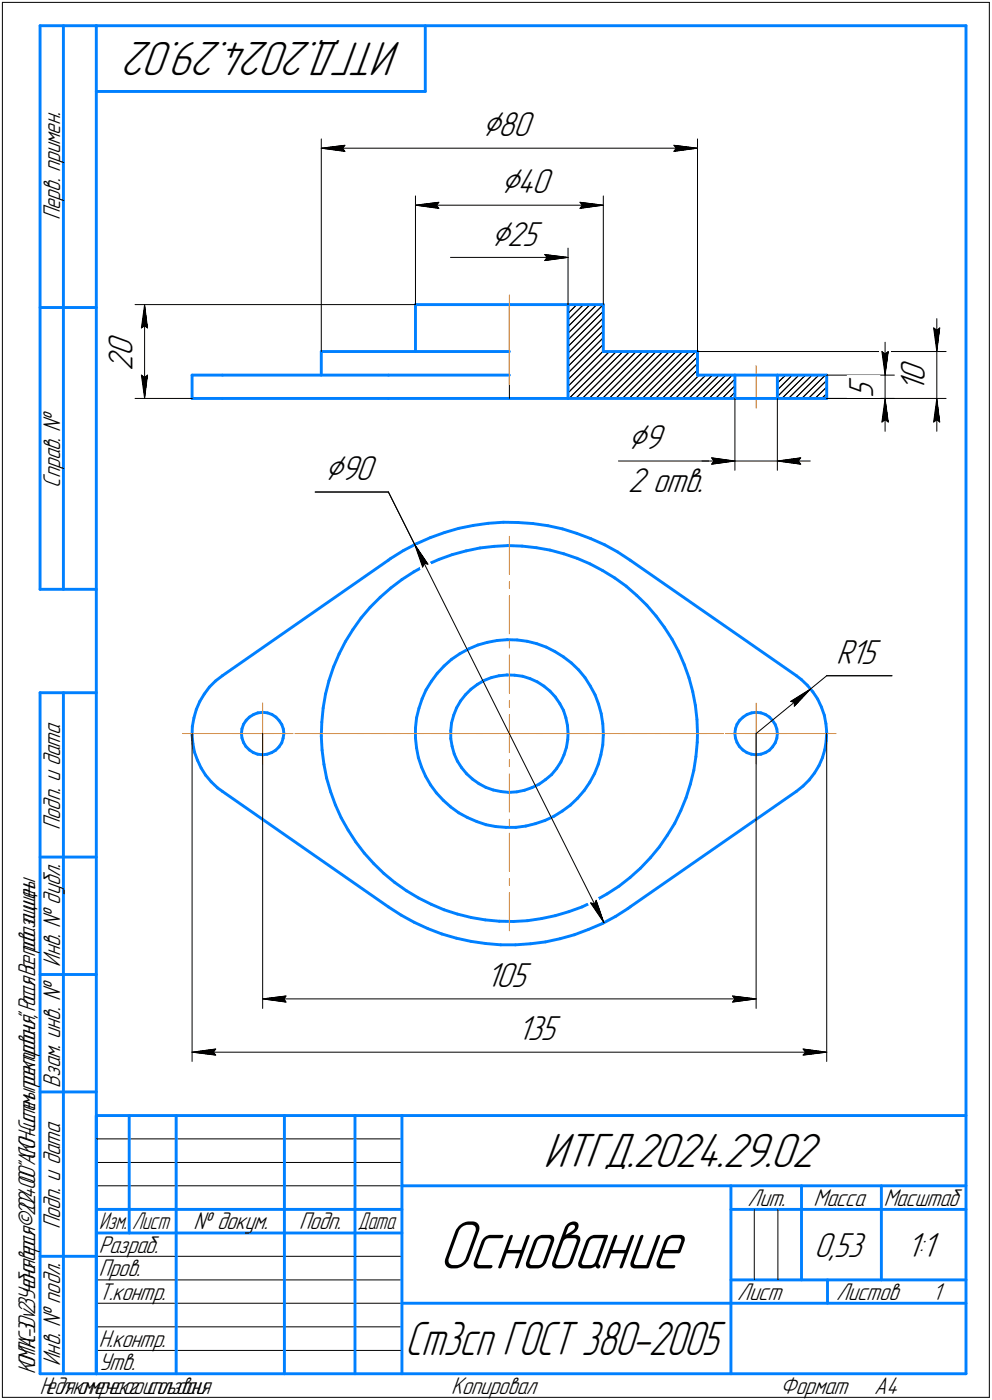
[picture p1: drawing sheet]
<svg xmlns="http://www.w3.org/2000/svg" width="211mm" height="298mm" viewBox="0 0 211 298" stroke-linecap="round" stroke-linejoin="round" font-family="sans-serif">
<defs><g id="words">
<text font-size="15.6" x="93.3" y="270.1">Основание</text>
<g font-size="10.9">
<text x="85.4" y="9" transform="rotate(-180 85.4 9)">ИТГД.2024.29.02</text>
<text x="115.6" y="248.5">ИТГД.2024.29.02</text>
</g>
<text font-size="10.7" x="86.2" y="288.5">Ст3сп ГОСТ 380-2005</text>
<g font-size="8.5">
<text x="102.6" y="29">⌀80</text>
<text x="106.6" y="41.1">⌀40</text>
<text x="104.5" y="52.3">⌀25</text>
<text x="133.6" y="95.6">⌀9</text>
<text x="69" y="102.2">⌀90</text>
</g>
<g font-size="7.8">
<text x="28.2" y="75.8" transform="rotate(-90 28.2 75.8)">0</text>
<text x="28.2" y="78.9" transform="rotate(-90 28.2 78.9)">2</text>
<text x="196.8" y="83.4" transform="rotate(-90 196.8 83.4)">1</text>
<text x="196.8" y="81.3" transform="rotate(-90 196.8 81.3)">0</text>
<text x="185.8" y="84.6" transform="rotate(-90 185.8 84.6)">5</text>
<text x="133.6" y="104.8">2 отв.</text>
<text x="177.9" y="141.3">R15</text>
<text x="103.4" y="210.2">105</text>
<text x="110.1" y="221.5">135</text>
<text x="173.2" y="267.5">0,53</text>
<text x="192.9" y="267.5">1:1</text>
</g>
<g font-size="5.5">
<text x="12.8" y="46.9" transform="rotate(-90 12.8 46.9)">Перв. примен.</text>
<text x="12.8" y="103.8" transform="rotate(-90 12.8 103.8)">Справ. №</text>
<text x="12.8" y="176.7" transform="rotate(-90 12.8 176.7)">Подп. и дата</text>
<text x="12.8" y="205.8" transform="rotate(-90 12.8 205.8)">Инв. № дубл.</text>
<text x="12.8" y="231.6" transform="rotate(-90 12.8 231.6)">Взам. инв. №</text>
<text x="159.1" y="256.8">Лит.</text>
<text x="173.1" y="256.8">Масса</text>
<text x="12.8" y="261.7" transform="rotate(-90 12.8 261.7)">Подп. и дата</text>
<text x="41.2" y="261.8">№ докум.</text>
<text x="63.6" y="261.8">Подп.</text>
<text x="21" y="266.8">Разраб.</text>
<text x="21" y="271.8">Пров.</text>
<text x="21" y="276.8">Т.контр.</text>
<text x="156.9" y="276.8">Лист</text>
<text x="177.9" y="276.8">Листов</text>
<text x="198.4" y="276.8">1</text>
<text x="21" y="286.8">Н.контр.</text>
<text x="12.8" y="290.8" transform="rotate(-90 12.8 290.8)">Инв. № подл.</text>
<text x="21" y="291.8">Утв.</text>
<text x="96" y="296.8">Копировал</text>
<text x="166" y="296.8">Формат</text>
<text x="186" y="296.8">A4</text>
</g>
<g font-size="5.4">
<text x="188" y="256.8">Масштаб</text>
<text x="21.1" y="261.8">Изм.</text>
<text x="28.1" y="261.8">Лист</text>
<text x="76.1" y="261.8">Дата</text>
<text x="7.5" y="292.5" transform="rotate(-90 7.5 292.5)">КОМПАС-3Dv23Учебнаяверсия©2024ООО&quot;АСКОН-Системыпроектирования&quot;,Россия.Всеправазащищены.</text>
<text x="8.5" y="296.7">Недлякоммерческогоиспользования</text>
</g>
</g></defs>
<g fill="none" stroke="#0080ff" stroke-width=".62">
<path d="M8.5 5.5v120zM8.5 5.5h12zM13.5 5.5v120zM20.5 5.5v287zM20.5 5.5h185zM20.5 19.5h70zM90.5 5.5v14zM205.5 5.5v287zM8.5 65.5h12zM40.9 79.9h6.4zM40.9 79.9v4.9zM47.3 79.9h35.3z"/>
<path d="M68.4 74.8v5.1zM68.4 74.8h40zM82.6 79.9h25.8zM88.4 64.9v9.9zM88.4 64.9h20zM108.4 64.9h12.4zM120.8 64.9v19.9zM120.8 64.9h7.6zM128.4 74.8h20zM128.4 64.9v9.9zM148.4 74.8v5.1zM148.4 79.9h8z"/>
<path d="M156.4 79.9v4.9zM156.4 79.9h9zM165.4 79.9h10.5zM165.4 79.9v4.9zM175.9 79.9v4.9zM40.9 84.8h6.4zM47.3 84.8h35.3zM82.6 84.8h25.8zM108.4 84.8h12.4zM120.8 84.8h35.6zM156.4 84.8h9zM165.4 84.8h10.5z"/>
<path d="M82.6 119.3l.5-.4zM83.1 118.9l2.7-1.7zM85.8 117.2l2.8-1.4zM88.6 115.8l3-1.3zM91.6 114.5l2.9-1.1zM93.4 119.1l2.8-1zM94.5 113.4l3.1-.9zM96.2 118.1l3-.8zM97.6 112.5l3.1-.6zM99.2 117.3l2.9-.6zM100.7 111.9l3.2-.5zM102.1 116.7l3-.4z"/>
<path d="M103.9 111.4l3.2-.2zM105.1 116.3l3-.1zM107.1 111.2l3.1 .1zM108.1 116.2l3 .1zM110.2 111.3l3.2 .2zM111.1 116.3l3 .3zM113.4 111.5l3.2 .4zM114.1 116.6l2.9 .5zM116.6 111.9l3.1 .7zM117 117.1l2.9 .8zM119.7 112.6l3 1zM119.9 117.9l2.9 1z"/>
<path d="M122.7 113.6l3 1.1zM122.8 118.9l2.7 1.2zM125.7 114.7l2.9 1.3zM128.6 116l2.8 1.5zM131.4 117.5l2.7 1.8zM134.1 119.3l35.3 24.6zM8.5 125.5h12zM72.1 139.2l-1.1 2.8zM73.5 136.6l-1.4 2.6zM75.1 134.1l-1.6 2.5zM76.8 131.6l-1.7 2.5zM78.7 129.3l2.2-2.1z"/>
<path d="M78.7 129.3l-1.9 2.3zM80.9 127.2l2.2-2zM83.1 125.2l2.4-1.8zM85.5 123.4l2.6-1.6zM88.1 121.8l2.6-1.5zM90.7 120.3l2.7-1.2zM97.8 139.2l1.9-1zM99.7 138.2l2-.9zM101.7 137.3l2-.5zM103.7 136.8l2.1-.4zM105.8 136.4l2.1-.2zM107.9 136.2l2.1 .1z"/>
<path d="M110 136.3l2.2 .2zM112.2 136.5l2 .5zM114.2 137l2 .8zM116.2 137.8l1.9 .9zM118.1 138.7l1.8 1.2zM119.9 139.9l1.7 1.3zM125.5 120.1l2.7 1.4zM128.2 121.5l2.6 1.5zM130.8 123l2.4 1.8zM133.2 124.8l2.3 2zM135.5 126.8l2.1 2.1zM137.6 128.9l2 2.3z"/>
<path d="M139.6 131.2l1.7 2.3zM141.3 133.5l1.7 2.6zM143 136.1l1.4 2.6zM144.4 138.7l1.2 2.8zM8.5 147.5v145zM8.5 147.5h12zM13.5 147.5v145zM40.9 156.5l.1 1.8zM40.9 154.7v1.8zM41 158.3l.4 1.8zM41.3 152.9l-.4 1.8zM41.8 151l-.5 1.9z"/>
<path d="M42.5 149.4l-.7 1.6zM43.5 147.8l-1 1.6zM44.5 146.3l-1 1.5zM45.8 145l1.5-1.1zM45.8 145l-1.3 1.3zM47.3 143.9l35.3-24.6zM51.4 156.2l.1 .9zM51.5 155.2l-.1 1zM51.5 157.1l.3 1zM51.8 154.2l-.3 1zM51.8 158.1l.5 .8zM52.3 158.9l.8 .8z"/>
<path d="M52.4 153.4l-.6 .8zM53.1 152.7l.9-.6zM53.1 152.7l-.7 .7zM53.1 159.7l.8 .5zM54 152.1l.9-.3zM54.9 151.8l1-.1zM55.9 151.7l1 .1zM56.9 151.8l1 .3zM57.9 152.1l.8 .6zM58.6 159.7l.8-.7zM58.7 152.7l.7 .7zM59.4 153.4l.5 .9z"/>
<path d="M59.9 158.2l-.5 .8zM59.9 154.3l.4 .9zM60.2 157.2l-.3 1zM60.3 155.2l.1 1zM60.4 156.2l-.2 1zM68.4 156.7l.1 3zM68.5 153.8l-.1 2.9zM68.5 159.7l.4 3zM68.7 150.8l-.2 3zM69.3 147.8l-.6 3zM70 144.9l-.7 2.9zM71 142l-1 2.9z"/>
<path d="M88.4 155v2.1zM88.4 157.1l.2 2.1zM88.6 152.9l-.2 2.1zM88.6 159.2l.4 2.1zM89.1 150.8l-.5 2.1zM89.8 148.8l-.7 2zM90.6 146.9l-.8 1.9zM91.8 145.1l-1.2 1.8zM93 143.4l-1.2 1.7zM94.5 141.8l1.6-1.4zM94.5 141.8l-1.5 1.6zM95.9 155.6v1.7z"/>
<path d="M95.9 157.3l.3 1.6zM96.1 153.9l-.2 1.7zM96.1 140.4l1.7-1.2zM96.2 158.9l.4 1.6zM96.5 152.3l-.4 1.6zM97.1 150.7l-.6 1.6zM98 149.2l-.9 1.5zM99 147.9l-1 1.3zM100.2 146.8l1.3-1.1zM100.2 146.8l-1.2 1.1zM101.5 145.7l1.5-.8zM103 144.9l1.5-.6z"/>
<path d="M104.5 144.3l1.7-.4zM106.2 143.9l1.7-.2zM107.9 143.7l1.6 .1zM109.5 143.8l1.7 .2zM111.2 144l1.6 .5zM112.8 144.5l1.5 .7zM114.3 145.2l1.4 .9zM115.7 146.1l1.3 1.1zM117 147.2l1.1 1.2zM118.1 148.4l1 1.4zM119.1 149.8l.8 1.5zM119.9 151.3l.5 1.6z"/>
<path d="M120.4 152.9l.3 1.6zM120.5 159.1l-.5 1.6zM120.7 154.5l.1 1.7zM120.8 157.4l-.3 1.7zM120.8 156.2v1.2zM121.6 141.2l1.5 1.4zM123.1 142.6l1.4 1.7zM124.5 144.3l1.1 1.8zM125.6 146.1l1 1.8zM126.6 147.9l.7 2zM127.3 149.9l.6 2zM127.9 151.9l.3 2.2z"/>
<path d="M128.2 154.1l.2 2.1zM128.2 158.6l-.4 2.1zM128.4 156.5l-.2 2.1zM128.4 156.2v.3zM145.6 141.5l1 2.8zM146.6 144.3l.8 3zM147.4 147.3l.5 2.9zM147.9 150.2l.4 3zM148.3 153.2l.1 3zM148.3 158l-.2 3.1zM148.4 156.2l-.1 1.8zM156.4 156.2l.1 .9z"/>
<path d="M156.5 155.2l-.1 1zM156.5 157.1l.3 1zM156.8 154.2l-.3 1zM156.8 158.1l.5 .8zM157.3 158.9l.7 .8zM157.4 153.4l.7-.7zM157.4 153.4l-.6 .8zM158 159.7l.9 .5zM158.1 152.7l.8-.6zM158.9 152.1l1-.3zM159.9 151.8l1-.1zM160.9 151.7l1 .1z"/>
<path d="M161.9 151.8l.9 .3zM162.8 152.1l.9 .6zM163.7 152.7l.7 .7zM164.4 159l-.7 .7zM164.4 153.4l.5 .9zM164.9 158.2l-.5 .8zM164.9 154.3l.4 .9zM165.3 157.2l-.4 1zM165.3 155.2l.1 1zM165.4 156.2l-.1 1zM169.4 143.9l1.1 .8zM170.5 144.7l1.3 1.2z"/>
<path d="M171.8 145.9l1.1 1.4zM172.9 147.3l1.1 1.5zM174 148.8l.8 1.7zM174.8 150.5l.6 1.8zM175.4 152.3l.3 1.8zM175.5 159.6l-.5 1.7zM175.7 154.1l.2 1.8zM175.8 157.8l-.3 1.8zM175.9 155.9l-.1 1.9zM41.4 160.1l.6 1.7zM42 161.8l.8 1.7zM42.8 163.5l.9 1.5z"/>
<path d="M43.7 165l1.2 1.5zM44.9 166.5l1.4 1.3zM46.3 167.8l1 .7zM47.3 168.5l35.3 24.6zM53.9 160.2l.9 .4zM54.8 160.6l1 .1zM55.8 160.7h.1M55.9 160.7l.9-.1zM56.8 160.6l1-.4zM57.8 160.2l.8-.5zM68.9 162.7l.6 3zM69.5 165.7l.8 2.8z"/>
<path d="M70.3 168.5l1 2.9zM71.3 171.4l1.3 2.7zM72.6 174.1l1.5 2.6zM74.1 176.7l1.6 2.6zM75.7 179.3l1.8 2.3zM89 161.3l.7 2.1zM89.7 163.4l.8 1.9zM90.5 165.3l1.1 1.8zM91.6 167.1l1.3 1.7zM92.9 168.8l1.4 1.6zM94.3 170.4l1.6 1.4zM95.9 171.8l1.7 1.3z"/>
<path d="M96.6 160.5l.7 1.6zM97.3 162.1l.9 1.4zM97.6 173.1l1.9 1zM98.2 163.5l1.1 1.3zM99.3 164.8l1.2 1.1zM99.5 174.1l1.9 .8zM100.5 165.9l1.4 .9zM101.4 174.9l2 .7zM101.9 166.8l1.4 .8zM103.3 167.6l1.6 .6zM103.4 175.6l2.1 .4zM104.9 168.2l1.7 .3z"/>
<path d="M105.5 176l2.1 .2zM106.6 168.5l1.7 .2zM107.6 176.2h2.1zM108.3 168.7l1.7-.1zM109.7 176.2l2.2-.3zM110 168.6l1.6-.3zM111.6 168.3l1.6-.6zM111.9 175.9l2-.5zM113.2 167.7l1.5-.7zM113.9 175.4l2-.7zM114.7 167l1.3-1zM115.9 174.7l2-.9z"/>
<path d="M116 166l1.3-1.1zM117.9 173.8l1.8-1.1zM118.4 163.6l-1.1 1.3zM119.3 162.2l-.9 1.4zM119.7 172.7l1.7-1.3zM120 160.7l-.7 1.5zM121.4 171.4l1.5-1.4zM124.3 168.3l-1.4 1.7zM125.5 166.6l-1.2 1.7zM126.5 164.7l-1 1.9zM127.3 162.7l-.8 2zM127.8 160.7l-.5 2z"/>
<path d="M142 177.9l-1.7 2.4zM143.5 175.3l-1.5 2.6zM144.8 172.6l-1.3 2.7zM146 169.8l-1.2 2.8zM146.9 167l-.9 2.8zM147.6 164l-.7 3zM148.1 161.1l-.5 2.9zM158.9 160.2l1 .4zM159.9 160.6l.9 .1zM160.8 160.7h.1M160.9 160.7l1-.1zM161.9 160.6l.9-.4z"/>
<path d="M162.8 160.2l.9-.5zM169.4 168.5l1.5-1.1zM170.9 167.4l1.3-1.3zM173.3 164.6l-1.1 1.5zM174.2 163l-.9 1.6zM175 161.3l-.8 1.7zM8.5 182.5h12zM77.5 181.6l2 2.3zM79.5 183.9l2.2 2.1zM81.7 186l2.3 1.9zM82.6 193.1l2.7 1.7zM84 187.9l2.5 1.8z"/>
<path d="M85.3 194.8l2.8 1.6zM86.5 189.7l2.5 1.5zM88.1 196.4l2.9 1.3zM89 191.2l2.7 1.3zM91 197.7l3 1.2zM91.7 192.5l2.8 1.2zM94 198.9l3.1 .9zM94.5 193.7l2.8 .9zM97.1 199.8l3.1 .6zM97.3 194.6l2.9 .8zM100.2 195.4l3 .5zM103.2 195.9l3 .2z"/>
<path d="M106.2 196.1l3 .1zM109.2 196.2l3-.2zM112.2 196l3-.4zM115.2 195.6l2.9-.6zM118.1 195l2.9-.9zM119.2 199.9l3-.9zM121 194.1l2.8-1zM122.2 199l3-1.1zM123.8 193.1l2.7-1.3zM125.2 197.9l2.9-1.2zM126.5 191.8l2.6-1.5zM128.1 196.7l2.9-1.6z"/>
<path d="M129.1 190.3l2.6-1.6zM131 195.1l2.6-1.7zM131.7 188.7l2.4-1.9zM133.6 193.4l.5-.3zM134.1 193.1l35.3-24.6zM134.1 186.8l2.2-1.9zM138.3 182.7l-2 2.2zM140.3 180.3l-2 2.4zM8.5 207.5h12zM100.2 200.4l3.1 .5zM103.3 200.9l3.2 .3zM106.5 201.2h3.2z"/>
<path d="M109.7 201.2l3.2-.3zM112.9 200.9l3.1-.4zM116 200.5l3.2-.6zM8.5 232.5h12zM20.5 237.5h185zM20.5 237.5v55zM27.5 237.5v25zM37.5 237.5v55zM60.5 237.5v55zM75.5 237.5v55zM85.5 237.5v55zM20.5 257.5h65z"/>
<path d="M85.5 252.5h120zM155.5 252.5v40zM155.5 257.5h15zM170.5 252.5v20zM170.5 257.5h35zM187.5 252.5v20zM8.5 267.5h12zM20.5 262.5h65zM85.5 277.5h70zM155.5 277.5h50zM155.5 272.5h50zM176.1 272.5v5z"/>
<path d="M8.5 292.5h12zM20.5 292.5h185z"/>
</g>
<g fill="none" stroke="#000" stroke-width=".21">
<path d="M.5 .5v297zM.5 .5h210zM210.5 .5v297zM68.4 29.6v45.2zM68.4 31.6l5-.7zM68.4 31.6l5 .6zM68.4 31.6h80zM72.9 31.6l.5 .6zM73.4 30.9l-.5 .7zM143.4 32.2l5-.6zM143.4 30.9l.5 .7zM143.4 30.9l5 .7z"/>
<path d="M143.9 31.6l-.5 .6zM148.4 29.6v45.2zM88.4 41.7v23.2zM88.4 43.7l5-.6zM88.4 43.7l5 .7zM88.4 43.7h40zM92.9 43.7l.5 .7zM93.4 43.1l-.5 .6zM95.8 54.8h25zM115.9 55.5l4.9-.7zM115.9 54.2l.5 .6zM115.9 54.2l4.9 .6z"/>
<path d="M116.4 54.8l-.5 .7zM120.8 52.8v12.1zM123.4 44.4l5-.7zM123.4 43.1l.5 .6zM123.4 43.1l5 .6zM123.9 43.7l-.5 .7zM128.4 41.7v23.2zM28.7 64.9h59.7zM30.1 79.9l.7 4.9zM30.1 79.9l.7 .5zM30.1 69.8l.7-.4zM30.8 64.9l.6 4.9z"/>
<path d="M30.8 69.4l.6 .4zM30.8 64.9l-.7 4.9zM30.8 64.9v19.9zM31.4 79.9l-.6 4.9zM108.4 64.9v19.9zM120.8 79.4l7.6-7.5zM120.8 78l7.6-7.5zM120.8 76.6l7.6-7.5zM120.8 75.2l7.6-7.5zM120.8 73.8l7.6-7.5zM120.8 72.4l7.6-7.5zM120.8 71l6.1-6.1z"/>
<path d="M120.8 69.5l4.7-4.6zM120.8 68.1l3.3-3.2zM120.8 66.7l1.9-1.8zM120.8 65.2l.5-.3zM136.8 74.8l-10 10zM142.4 74.8l-10 10zM148.4 74.8h52.9zM175.9 79.9h14.4zM187.6 74.8l.7 .6zM187.6 74.8l.7 5.1zM188.3 75.4l.7-.6zM188.3 72.9v7z"/>
<path d="M188.3 79.9v4.9zM189 74.8l-.7 5.1zM198.6 69.8l.7 .5zM198.6 69.8l.7 5zM199.3 70.3l.6-.5zM199.3 67.8v7zM199.3 74.8v10zM199.9 69.8l-.6 5zM28.7 84.8h12.2zM30.8 80.4l.6-.5zM120.8 83.7l8.9-8.9zM120.8 82.2l7.6-7.5z"/>
<path d="M120.8 80.8l7.6-7.5zM121.1 84.8l10-10zM122.5 84.8l10-10zM123.9 84.8l10-10zM125.4 84.8l10-10zM128.2 84.8l10-10zM129.6 84.8l10-10zM131 84.8l10-10zM131.6 98.2h19.7zM133.8 84.8l10-10zM135.2 84.8l10-10zM136.7 84.8l9.9-10z"/>
<path d="M138.1 84.8l10-10zM139.5 84.8l8.9-8.8zM140.9 84.8l7.5-7.4zM142.3 84.8l6.1-6zM143.7 84.8l5-4.9zM145.1 84.8l5-4.9zM146.5 84.8l5.1-4.9zM147.9 84.8l5.1-4.9zM149.4 84.8l5-4.9zM149.4 98.2h7zM150.8 84.8l5-4.9zM151.4 98.2h5z"/>
<path d="M151.4 97.5l5 .7zM151.4 97.5l.5 .7zM151.4 98.8l5-.6zM151.9 98.2l-.5 .6zM152.2 84.8l4.2-4.1zM153.6 84.8l2.8-2.7zM155.1 84.8l1.3-1.3zM156.4 84.8v15.3zM156.4 98.2h9zM165.4 84.4l4.6-4.5zM165.4 83l3.1-3.1zM165.4 81.6l1.7-1.7z"/>
<path d="M165.4 80.2l.3-.3zM165.4 84.8v15.3zM165.4 98.2l4.9 .6zM165.4 98.2l4.9-.7zM165.4 98.2h7zM166.3 84.8l5.1-4.9zM167.8 84.8l5-4.9zM169.2 84.8l5-4.9zM169.8 98.2l.5 .6zM170.3 97.5l-.5 .7zM170.6 84.8l5-4.9zM172 84.8l3.9-3.8z"/>
<path d="M173.4 84.8l2.5-2.4zM174.8 84.8l1.1-1zM175.9 84.8h14.4zM175.9 84.8h25.4zM187.6 89.9l.7-.5zM188.3 84.8l-.7 5.1zM188.3 89.4l.7 .5zM188.3 84.8l.7 5.1zM188.3 84.8v7zM198.6 89.9l.7-.5zM199.3 84.8l-.7 5.1zM199.3 89.4l.6 .5z"/>
<path d="M199.3 84.8l.6 5.1zM199.3 84.8v7zM67.1 104.8h15.5zM82.6 104.8l5.6 11.1zM88.2 115.9l2.8 4.2zM88.2 115.9l1.7 4.8zM88.2 115.9l40.3 80.5zM90.3 119.9l.7 .2zM90.3 119.9l-.4 .8zM40.9 156.2v69.8zM55.9 156.2v58.5zM160.9 156.2v58.5z"/>
<path d="M160.9 156.2l11.5-9.5zM168.2 149.4l.8 .1zM168.2 149.4l4.2-2.7zM169 149.5v.9zM172.4 146.7l3.5-2.8zM172.4 146.7l-3.4 3.7zM175.9 143.9h13.9zM175.9 156.2v69.8zM125.6 192.2l2.9 4.2zM125.6 192.2l.9 .2zM126.8 191.7l-.3 .7zM126.8 191.7l1.7 4.7z"/>
<path d="M55.9 212.7l4.9-.6zM55.9 212.7l4.9 .7zM55.9 212.7h105zM60.4 212.7l.4 .7zM60.8 212.1l-.4 .6zM155.8 213.4l5.1-.7zM155.8 212.1l.6 .6zM155.8 212.1l5.1 .6zM156.4 212.7l-.6 .7zM40.9 224l5-.6zM40.9 224l5 .6zM40.9 224h135z"/>
<path d="M45.4 224l.5 .6zM45.9 223.4l-.5 .6zM170.9 224.6l5-.6zM170.9 223.4l.5 .6zM170.9 223.4l5 .6zM171.4 224l-.5 .6zM20.5 247.5h65zM20.5 252.5h65zM20.5 242.5h65zM160.5 257.5v15zM165.5 257.5v15zM20.5 267.5h65z"/>
<path d="M20.5 272.5h65zM20.5 277.5h65zM.5 297.5h210zM20.5 282.5h65zM20.5 287.5h65z"/>
</g>
<g fill="none" stroke="#ff8000" stroke-width=".21">
<path d="M108.4 62.8v19zM160.9 77.8v9.1zM108.4 114.2v8.1zM108.4 123.8v1.5zM108.4 126.8v8.2zM108.4 136.5v1.5zM108.4 139.5v8.1zM38.9 156.2h19.4zM49.4 156.2h6.5zM55.9 156.2h6.5zM55.9 156.2v6.5zM55.9 149.7v6.5z"/>
<path d="M59.7 156.2h1.6zM62.8 156.2h19.4zM66.4 156.2h8.1zM76 156.2h1.5zM79 156.2h8.2zM83.7 156.2h1.5zM86.7 156.2h19.4zM88.7 156.2h1.4zM91.7 156.2h8.1zM101.3 156.2h1.5zM104.3 156.2h4.1zM107.6 156.2h1.6z"/>
<path d="M108.4 156.2h4zM108.4 156.2v4zM108.4 149.1v1.5zM108.4 152.1v4.1zM110.6 156.2h19.4zM114 156.2h1.4zM117 156.2h8.1zM126.6 156.2h1.5zM129.6 156.2h8.1zM131.5 156.2h1.5zM134.6 156.2h19.3zM139.2 156.2h1.5z"/>
<path d="M142.2 156.2h8.2zM154.4 156.2h6.5zM155.4 156.2h1.6zM158.5 156.2h19.4zM160.9 156.2h6.5zM160.9 156.2v6.5zM160.9 149.7v6.5zM108.4 177.4v8.1zM108.4 174.4v1.5zM108.4 164.8v8.1zM108.4 161.8v1.4zM108.4 190v8.2z"/>
<path d="M108.4 187.1v1.4z"/>
</g>
<g fill="#fff" stroke="#fff" stroke-width=".21">
<path d="M133.6 89.9h8.4zM133.6 90h8.4zM133.6 90h8.4zM133.6 90.1h8.4zM133.6 90.1h8.4zM133.6 90.2h8.4zM133.6 90.3h8.4zM133.6 90.3h8.4zM133.6 90.4h8.4zM133.6 90.4h8.4zM133.6 90.5h8.4zM133.6 90.5h8.4zM133.6 90.6h8.4zM133.6 90.6h8.4zM133.6 90.7h8.4zM133.6 90.8h8.4zM133.6 90.8h8.4zM133.6 90.9h8.4zM133.6 90.9h8.4zM133.6 91h8.4zM133.6 91h8.4zM133.6 91.1h8.4zM133.6 91.2h8.4zM133.6 91.2h8.4zM133.6 91.3h8.4zM133.6 91.3h8.4zM133.6 91.4h8.4zM133.6 91.4h8.4zM133.6 91.5h8.4zM133.6 91.6h8.4zM133.6 91.6h8.4zM133.6 91.7h8.4zM133.6 91.7h8.4zM133.6 91.8h8.4zM133.6 91.8h8.4zM133.6 91.9h8.4zM133.6 91.9h8.4zM133.6 92h8.4zM133.6 92.1h8.4zM133.6 92.1h8.4zM133.6 92.2h8.4zM133.6 92.2h8.4zM133.6 92.3h8.4zM133.6 92.3h8.4zM133.6 92.4h8.4zM133.6 92.5h8.4zM133.6 92.5h8.4zM133.6 92.6h8.4zM133.6 92.6h8.4zM133.6 92.7h8.4zM133.6 92.7h8.4zM133.6 92.8h8.4zM133.6 92.9h8.4zM133.6 92.9h8.4zM133.6 93h8.4zM133.6 93h8.4zM133.6 93.1h8.4zM133.6 93.1h8.4zM133.6 93.2h8.4zM133.6 93.2h8.4zM133.6 93.3h8.4zM133.6 93.4h8.4zM133.6 93.4h8.4zM133.6 93.5h8.4zM133.6 93.5h8.4zM133.6 93.6h8.4zM133.6 93.6h8.4zM133.6 93.7h8.4zM133.6 93.8h8.4zM133.6 93.8h8.4zM133.6 93.9h8.4zM133.6 93.9h8.4zM133.6 94h8.4zM133.6 94h8.4zM133.6 94.1h8.4zM133.6 94.1h8.4zM133.6 94.2h8.4zM133.6 94.3h8.4zM133.6 94.3h8.4zM133.6 94.4h8.4zM133.6 94.4h8.4zM133.6 94.5h8.4zM133.6 94.5h8.4zM133.6 94.6h8.4zM133.6 94.7h8.4zM133.6 94.7h8.4zM133.6 94.8h8.4zM133.6 94.8h8.4zM133.6 94.9h8.4zM133.6 94.9h8.4zM133.6 95h8.4zM133.6 95.1h8.4zM133.6 95.1h8.4zM133.6 95.2h8.4zM133.6 95.2h8.4zM133.6 95.3h8.4zM133.6 95.3h8.4zM133.6 95.4h8.4zM133.6 95.4h8.4zM133.6 95.5h8.4zM133.6 95.6h8.4zM133.6 95.6h8.4zM133.6 95.7h8.4zM133.6 95.7h8.4zM133.6 95.8h8.4zM133.6 95.8h8.4zM133.6 95.9h8.4zM133.6 96h8.4zM133.6 96h8.4zM133.6 96.1h8.4zM133.6 96.1h8.4zM133.6 96.2h8.4zM133.6 96.2h8.4zM133.6 96.3h8.4zM133.6 96.4h8.4zM133.6 96.4h8.4zM133.6 96.5h8.4zM133.6 96.5h8.4zM133.6 96.6h8.4zM133.6 96.6h8.4zM133.6 96.7h8.4zM133.6 96.7h8.4zM133.6 96.8h8.4zM133.6 96.9h8.4zM133.6 96.9h8.4zM133.6 97h8.4zM133.6 97h8.4zM133.6 97.1h8.4z"/>
<path d="M133.6 99.2h15.8zM133.6 99.2h15.8zM133.6 99.3h15.8zM133.6 99.3h15.8zM133.6 99.4h15.8zM133.6 99.5h15.8zM133.6 99.5h15.8zM133.6 99.6h15.8zM133.6 99.6h15.8zM133.6 99.7h15.8zM133.6 99.7h15.8zM133.6 99.8h15.8zM133.6 99.9h15.8zM133.6 99.9h15.8zM133.6 100h15.8zM133.6 100h15.8zM133.6 100.1h15.8zM133.6 100.1h15.8zM133.6 100.2h15.8zM133.6 100.2h15.8zM133.6 100.3h15.8zM133.6 100.4h15.8zM133.6 100.4h15.8zM133.6 100.5h15.8zM133.6 100.5h15.8zM133.6 100.6h15.8zM133.6 100.6h15.8zM133.6 100.7h15.8zM133.6 100.8h15.8zM133.6 100.8h15.8zM133.6 100.9h15.8zM133.6 100.9h15.8zM133.6 101h15.8zM133.6 101h15.8zM133.6 101.1h15.8zM133.6 101.1h15.8zM133.6 101.2h15.8zM133.6 101.3h15.8zM133.6 101.3h15.8zM133.6 101.4h15.8zM133.6 101.4h15.8zM133.6 101.5h15.8zM133.6 101.5h15.8zM133.6 101.6h15.8zM133.6 101.7h15.8zM133.6 101.7h15.8zM133.6 101.8h15.8zM133.6 101.8h15.8zM133.6 101.9h15.8zM133.6 101.9h15.8zM133.6 102h15.8zM133.6 102.1h15.8zM133.6 102.1h15.8zM133.6 102.2h15.8zM133.6 102.2h15.8zM133.6 102.3h15.8zM133.6 102.3h15.8zM133.6 102.4h15.8zM133.6 102.4h15.8zM133.6 102.5h15.8zM133.6 102.6h15.8zM133.6 102.6h15.8zM133.6 102.7h15.8zM133.6 102.7h15.8zM133.6 102.8h15.8zM133.6 102.8h15.8zM133.6 102.9h15.8zM133.6 103h15.8zM133.6 103h15.8zM133.6 103.1h15.8zM133.6 103.1h15.8zM133.6 103.2h15.8zM133.6 103.2h15.8zM133.6 103.3h15.8zM133.6 103.3h15.8zM133.6 103.4h15.8zM133.6 103.5h15.8zM133.6 103.5h15.8zM133.6 103.6h15.8zM133.6 103.6h15.8zM133.6 103.7h15.8zM133.6 103.7h15.8zM133.6 103.8h15.8zM133.6 103.9h15.8zM133.6 103.9h15.8zM133.6 104h15.8zM133.6 104h15.8zM133.6 104.1h15.8zM133.6 104.1h15.8zM133.6 104.2h15.8zM133.6 104.3h15.8zM133.6 104.3h15.8zM133.6 104.4h15.8zM133.6 104.4h15.8zM133.6 104.5h15.8zM133.6 104.5h15.8zM133.6 104.6h15.8zM133.6 104.6h15.8zM133.6 104.7h15.8zM133.6 104.8h15.8zM133.6 104.8h15.8zM133.6 104.9h15.8zM133.6 104.9h15.8zM133.6 105h15.8zM133.6 105h15.8zM133.6 105.1h15.8zM133.6 105.2h15.8zM133.6 105.2h15.8zM133.6 105.3h15.8zM133.6 105.3h15.8zM133.6 105.4h15.8zM133.6 105.4h15.8zM133.6 105.5h15.8zM133.6 105.6h15.8zM133.6 105.6h15.8zM133.6 105.7h15.8zM133.6 105.7h15.8zM133.6 105.8h15.8zM133.6 105.8h15.8zM133.6 105.9h15.8zM133.6 105.9h15.8zM133.6 106h15.8zM133.6 106.1h15.8zM133.6 106.1h15.8zM133.6 106.2h15.8zM133.6 106.2h15.8z"/>
<path d="M150.9 97h.4zM150.9 97h.8zM150.9 97.1h1.2zM150.9 97.1h1.7zM150.9 97.2h2.1zM150.9 97.3h2.5zM150.9 97.3h2.9zM150.9 97.4h3.3zM150.9 97.4h3.7zM150.9 97.5h3.9zM150.9 97.5h4zM150.9 97.6h4.2zM150.9 97.6h4.3zM150.9 97.7h4.4zM150.9 97.8h4.5zM150.9 97.8h4.7zM150.9 97.9h4.8zM150.9 97.9h4.9zM150.9 98h5.1zM150.9 98h5.2zM150.9 98.1h5.3zM150.9 98.2h5.5zM150.9 98.2h5.3zM150.9 98.3h5.2zM150.9 98.3h5.1zM150.9 98.4h4.9zM150.9 98.4h4.8zM150.9 98.5h4.7zM150.9 98.6h4.5zM150.9 98.6h4.4zM150.9 98.7h4.3zM150.9 98.7h4.2zM150.9 98.8h4zM150.9 98.8h3.9zM150.9 98.9h3.7zM150.9 98.9h3.3zM150.9 99h2.9zM150.9 99.1h2.5zM150.9 99.1h2.1zM150.9 99.2h1.7zM150.9 99.2h1.2zM150.9 99.3h.8zM150.9 99.3h.4z"/>
<path d="M170.5 97h.4zM170.1 97h.8zM169.6 97.1h1.3zM169.2 97.1h1.7zM168.8 97.2h2.1zM168.4 97.3h2.5zM168 97.3h2.9zM167.6 97.4h3.3zM167.1 97.4h3.8zM167 97.5h3.9zM166.9 97.5h4zM166.7 97.6h4.2zM166.6 97.6h4.3zM166.5 97.7h4.4zM166.3 97.8h4.6zM166.2 97.8h4.7zM166.1 97.9h4.8zM165.9 97.9h5zM165.8 98h5.1zM165.7 98h5.2zM165.6 98.1h5.3zM165.4 98.2h5.5zM165.6 98.2h5.3zM165.7 98.3h5.2zM165.8 98.3h5.1zM165.9 98.4h5zM166.1 98.4h4.8zM166.2 98.5h4.7zM166.3 98.6h4.6zM166.5 98.6h4.4zM166.6 98.7h4.3zM166.7 98.7h4.2zM166.9 98.8h4zM167 98.8h3.9zM167.1 98.9h3.8zM167.6 98.9h3.3zM168 99h2.9zM168.4 99.1h2.5zM168.8 99.1h2.1zM169.2 99.2h1.7zM169.6 99.2h1.3zM170.1 99.3h.8zM170.5 99.3h.4z"/>
<path d="M104.5 46.6h11.2zM104.5 46.6h11.2zM104.5 46.7h11.2zM104.5 46.7h11.2zM104.5 46.8h11.2zM104.5 46.8h11.2zM104.5 46.9h11.2zM104.5 47h11.2zM104.5 47h11.2zM104.5 47.1h11.2zM104.5 47.1h11.2zM104.5 47.2h11.2zM104.5 47.2h11.2zM104.5 47.3h11.2zM104.5 47.4h11.2zM104.5 47.4h11.2zM104.5 47.5h11.2zM104.5 47.5h11.2zM104.5 47.6h11.2zM104.5 47.6h11.2zM104.5 47.7h11.2zM104.5 47.8h11.2zM104.5 47.8h11.2zM104.5 47.9h11.2zM104.5 47.9h11.2zM104.5 48h11.2zM104.5 48h11.2zM104.5 48.1h11.2zM104.5 48.1h11.2zM104.5 48.2h11.2zM104.5 48.3h11.2zM104.5 48.3h11.2zM104.5 48.4h11.2zM104.5 48.4h11.2zM104.5 48.5h11.2zM104.5 48.5h11.2zM104.5 48.6h11.2zM104.5 48.7h11.2zM104.5 48.7h11.2zM104.5 48.8h11.2zM104.5 48.8h11.2zM104.5 48.9h11.2zM104.5 48.9h11.2zM104.5 49h11.2zM104.5 49.1h11.2zM104.5 49.1h11.2zM104.5 49.2h11.2zM104.5 49.2h11.2zM104.5 49.3h11.2zM104.5 49.3h11.2zM104.5 49.4h11.2zM104.5 49.4h11.2zM104.5 49.5h11.2zM104.5 49.6h11.2zM104.5 49.6h11.2zM104.5 49.7h11.2zM104.5 49.7h11.2zM104.5 49.8h11.2zM104.5 49.8h11.2zM104.5 49.9h11.2zM104.5 50h11.2zM104.5 50h11.2zM104.5 50.1h11.2zM104.5 50.1h11.2zM104.5 50.2h11.2zM104.5 50.2h11.2zM104.5 50.3h11.2zM104.5 50.3h11.2zM104.5 50.4h11.2zM104.5 50.5h11.2zM104.5 50.5h11.2zM104.5 50.6h11.2zM104.5 50.6h11.2zM104.5 50.7h11.2zM104.5 50.7h11.2zM104.5 50.8h11.2zM104.5 50.9h11.2zM104.5 50.9h11.2zM104.5 51h11.2zM104.5 51h11.2zM104.5 51.1h11.2zM104.5 51.1h11.2zM104.5 51.2h11.2zM104.5 51.3h11.2zM104.5 51.3h11.2zM104.5 51.4h11.2zM104.5 51.4h11.2zM104.5 51.5h11.2zM104.5 51.5h11.2zM104.5 51.6h11.2zM104.5 51.6h11.2zM104.5 51.7h11.2zM104.5 51.8h11.2zM104.5 51.8h11.2zM104.5 51.9h11.2zM104.5 51.9h11.2zM104.5 52h11.2zM104.5 52h11.2zM104.5 52.1h11.2zM104.5 52.2h11.2zM104.5 52.2h11.2zM104.5 52.3h11.2zM104.5 52.3h11.2zM104.5 52.4h11.2zM104.5 52.4h11.2zM104.5 52.5h11.2zM104.5 52.5h11.2zM104.5 52.6h11.2zM104.5 52.7h11.2zM104.5 52.7h11.2zM104.5 52.8h11.2zM104.5 52.8h11.2zM104.5 52.9h11.2zM104.5 52.9h11.2zM104.5 53h11.2zM104.5 53.1h11.2zM104.5 53.1h11.2zM104.5 53.2h11.2zM104.5 53.2h11.2zM104.5 53.3h11.2zM104.5 53.3h11.2zM104.5 53.4h11.2zM104.5 53.5h11.2zM104.5 53.5h11.2zM104.5 53.6h11.2zM104.5 53.6h11.2zM104.5 53.7h11.2zM104.5 53.7h11.2zM104.5 53.8h11.2z"/>
<path d="M115.4 53.6h.4zM115.4 53.7h.8zM115.4 53.7h1.2zM115.4 53.8h1.7zM115.4 53.8h2.1zM115.4 53.9h2.5zM115.4 54h2.9zM115.4 54h3.3zM115.4 54.1h3.7zM115.4 54.1h3.9zM115.4 54.2h4zM115.4 54.2h4.1zM115.4 54.3h4.3zM115.4 54.4h4.4zM115.4 54.4h4.5zM115.4 54.5h4.7zM115.4 54.5h4.8zM115.4 54.6h4.9zM115.4 54.6h5.1zM115.4 54.7h5.2zM115.4 54.8h5.3zM115.4 54.8h5.4zM115.4 54.9h5.3zM115.4 54.9h5.2zM115.4 55h5.1zM115.4 55h4.9zM115.4 55.1h4.8zM115.4 55.1h4.7zM115.4 55.2h4.5zM115.4 55.3h4.4zM115.4 55.3h4.3zM115.4 55.4h4.1zM115.4 55.4h4zM115.4 55.5h3.9zM115.4 55.5h3.7zM115.4 55.6h3.3zM115.4 55.7h2.9zM115.4 55.7h2.5zM115.4 55.8h2.1zM115.4 55.8h1.7zM115.4 55.9h1.2zM115.4 55.9h.8zM115.4 56h.4z"/>
<path d="M22.6 70.8h7.1zM22.6 70.8h7.1zM22.6 70.9h7.1zM22.6 71h7.1zM22.6 71h7.1zM22.6 71.1h7.1zM22.6 71.1h7.1zM22.6 71.2h7.1zM22.6 71.2h7.1zM22.6 71.3h7.1zM22.6 71.3h7.1zM22.6 71.4h7.1zM22.6 71.5h7.1zM22.6 71.5h7.1zM22.6 71.6h7.1zM22.6 71.6h7.1zM22.6 71.7h7.1zM22.6 71.7h7.1zM22.6 71.8h7.1zM22.6 71.9h7.1zM22.6 71.9h7.1zM22.6 72h7.1zM22.6 72h7.1zM22.6 72.1h7.1zM22.6 72.1h7.1zM22.6 72.2h7.1zM22.6 72.2h7.1zM22.6 72.3h7.1zM22.6 72.4h7.1zM22.6 72.4h7.1zM22.6 72.5h7.1zM22.6 72.5h7.1zM22.6 72.6h7.1zM22.6 72.6h7.1zM22.6 72.7h7.1zM22.6 72.8h7.1zM22.6 72.8h7.1zM22.6 72.9h7.1zM22.6 72.9h7.1zM22.6 73h7.1zM22.6 73h7.1zM22.6 73.1h7.1zM22.6 73.2h7.1zM22.6 73.2h7.1zM22.6 73.3h7.1zM22.6 73.3h7.1zM22.6 73.4h7.1zM22.6 73.4h7.1zM22.6 73.5h7.1zM22.6 73.5h7.1zM22.6 73.6h7.1zM22.6 73.7h7.1zM22.6 73.7h7.1zM22.6 73.8h7.1zM22.6 73.8h7.1zM22.6 73.9h7.1zM22.6 73.9h7.1zM22.6 74h7.1zM22.6 74.1h7.1zM22.6 74.1h7.1zM22.6 74.2h7.1zM22.6 74.2h7.1zM22.6 74.3h7.1zM22.6 74.3h7.1zM22.6 74.4h7.1zM22.6 74.5h7.1zM22.6 74.5h7.1zM22.6 74.6h7.1zM22.6 74.6h7.1zM22.6 74.7h7.1zM22.6 74.7h7.1zM22.6 74.8h7.1zM22.6 74.8h7.1zM22.6 74.9h7.1zM22.6 75h7.1zM22.6 75h7.1zM22.6 75.1h7.1zM22.6 75.1h7.1zM22.6 75.2h7.1zM22.6 75.2h7.1zM22.6 75.3h7.1zM22.6 75.4h7.1zM22.6 75.4h7.1zM22.6 75.5h7.1zM22.6 75.5h7.1zM22.6 75.6h7.1zM22.6 75.6h7.1zM22.6 75.7h7.1zM22.6 75.7h7.1zM22.6 75.8h7.1zM22.6 75.9h7.1zM22.6 75.9h7.1zM22.6 76h7.1zM22.6 76h7.1zM22.6 76.1h7.1zM22.6 76.1h7.1zM22.6 76.2h7.1zM22.6 76.3h7.1zM22.6 76.3h7.1zM22.6 76.4h7.1zM22.6 76.4h7.1zM22.6 76.5h7.1zM22.6 76.5h7.1zM22.6 76.6h7.1zM22.6 76.7h7.1zM22.6 76.7h7.1zM22.6 76.8h7.1zM22.6 76.8h7.1zM22.6 76.9h7.1zM22.6 76.9h7.1zM22.6 77h7.1zM22.6 77h7.1zM22.6 77.1h7.1zM22.6 77.2h7.1zM22.6 77.2h7.1zM22.6 77.3h7.1zM22.6 77.3h7.1zM22.6 77.4h7.1zM22.6 77.4h7.1zM22.6 77.5h7.1zM22.6 77.6h7.1zM22.6 77.6h7.1zM22.6 77.7h7.1zM22.6 77.7h7.1zM22.6 77.8h7.1zM22.6 77.8h7.1zM22.6 77.9h7.1zM22.6 77.9h7.1zM22.6 78h7.1zM22.6 78.1h7.1zM22.6 78.1h7.1zM22.6 78.2h7.1zM22.6 78.2h7.1zM22.6 78.3h7.1zM22.6 78.3h7.1zM22.6 78.4h7.1zM22.6 78.5h7.1zM22.6 78.5h7.1zM22.6 78.6h7.1zM22.6 78.6h7.1zM22.6 78.7h7.1zM22.6 78.7h7.1zM22.6 78.8h7.1zM22.6 78.9h7.1z"/>
<path d="M29.5 79.4h2.4zM29.6 79.4h2.3zM29.6 79.5h2.3zM29.6 79.5h2.3zM29.6 79.6h2.3zM29.6 79.6h2.3zM29.6 79.7h2.3zM29.6 79.8h2.3zM29.6 79.8h2.3zM29.6 79.9h2.3zM29.6 79.9h2.3zM29.6 80h2.3zM29.6 80h2.3zM29.6 80.1h2.3zM29.6 80.2h2.3zM29.7 80.2h2.2zM29.7 80.3h2.2zM29.7 80.3h2.1zM29.7 80.4h2.1zM29.7 80.4h2.1zM29.7 80.5h2.1zM29.7 80.5h2.1zM29.7 80.6h2.1zM29.7 80.7h2.1zM29.7 80.7h2.1zM29.7 80.8h2.1zM29.7 80.8h2.1zM29.7 80.9h2.1zM29.7 80.9h2.1zM29.7 81h2.1zM29.8 81.1h2zM29.8 81.1h2zM29.8 81.2h2zM29.8 81.2h1.9zM29.8 81.3h1.9zM29.8 81.3h1.9zM29.8 81.4h1.9zM29.9 81.4h1.8zM29.9 81.5h1.8zM29.9 81.6h1.8zM29.9 81.6h1.8zM29.9 81.7h1.8zM29.9 81.7h1.8zM29.9 81.8h1.8zM29.9 81.8h1.8zM29.9 81.9h1.8zM29.9 82h1.8zM29.9 82h1.8zM29.9 82.1h1.8zM29.9 82.1h1.8zM29.9 82.2h1.7zM29.9 82.2h1.7zM30 82.3h1.6zM30 82.4h1.6zM30 82.4h1.6zM30 82.5h1.6zM30 82.5h1.6zM30 82.6h1.6zM30 82.6h1.6zM30 82.7h1.6zM30 82.7h1.6zM30 82.8h1.6zM30 82.9h1.6zM30 82.9h1.6zM30 83h1.6zM30 83h1.6zM30 83.1h1.5zM30.1 83.1h1.4zM30.1 83.2h1.4zM30.1 83.3h1.3zM30.1 83.3h1.3zM30.2 83.4h1.2zM30.2 83.4h1.2zM30.2 83.5h1.2zM30.3 83.5h1zM30.3 83.6h1zM30.3 83.7h1zM30.3 83.7h1zM30.4 83.8h.8zM30.4 83.8h.8zM30.4 83.9h.8zM30.4 83.9h.8zM30.4 84h.8zM30.5 84h.6zM30.5 84.1h.6zM30.5 84.2h.6zM30.5 84.2h.5zM30.5 84.3h.5zM30.6 84.3h.4zM30.6 84.4h.4zM30.6 84.4h.3zM30.6 84.5h.3zM30.6 84.6h.3zM30.7 84.6h.2zM30.7 84.7h.2z"/>
<path d="M30.7 65h.2zM30.7 65.1h.2zM30.6 65.1h.3zM30.6 65.2h.3zM30.6 65.2h.3zM30.6 65.3h.4zM30.6 65.4h.4zM30.5 65.4h.5zM30.5 65.5h.5zM30.5 65.5h.5zM30.5 65.6h.6zM30.5 65.6h.6zM30.4 65.7h.8zM30.4 65.8h.8zM30.4 65.8h.8zM30.4 65.9h.8zM30.4 65.9h.8zM30.3 66h1zM30.3 66h1zM30.3 66.1h1zM30.3 66.2h1zM30.3 66.2h1zM30.2 66.3h1.2zM30.2 66.3h1.2zM30.2 66.4h1.2zM30.1 66.4h1.3zM30.1 66.5h1.3zM30.1 66.5h1.4zM30.1 66.6h1.4zM30 66.7h1.5zM30 66.7h1.6zM30 66.8h1.6zM30 66.8h1.6zM30 66.9h1.6zM30 66.9h1.6zM30 67h1.6zM30 67.1h1.6zM30 67.1h1.6zM30 67.2h1.6zM30 67.2h1.6zM30 67.3h1.6zM30 67.3h1.6zM30 67.4h1.6zM30 67.5h1.6zM29.9 67.5h1.7zM29.9 67.6h1.7zM29.9 67.6h1.8zM29.9 67.7h1.8zM29.9 67.7h1.8zM29.9 67.8h1.8zM29.9 67.8h1.8zM29.9 67.9h1.8zM29.9 68h1.8zM29.9 68h1.8zM29.9 68.1h1.8zM29.9 68.1h1.8zM29.9 68.2h1.8zM29.9 68.2h1.8zM29.8 68.3h1.9zM29.8 68.4h1.9zM29.8 68.4h1.9zM29.8 68.5h1.9zM29.8 68.5h2zM29.8 68.6h2zM29.8 68.6h2zM29.8 68.7h2zM29.7 68.7h2.1zM29.7 68.8h2.1zM29.7 68.9h2.1zM29.7 68.9h2.1zM29.7 69h2.1zM29.7 69h2.1zM29.7 69.1h2.1zM29.7 69.1h2.1zM29.7 69.2h2.1zM29.7 69.3h2.1zM29.7 69.3h2.1zM29.7 69.4h2.1zM29.7 69.4h2.2zM29.7 69.5h2.2zM29.6 69.5h2.3zM29.6 69.6h2.3zM29.6 69.7h2.3zM29.6 69.7h2.3zM29.6 69.8h2.3zM29.6 69.8h2.3zM29.6 69.9h2.3zM29.6 69.9h2.3zM29.6 70h2.3zM29.6 70h2.3zM29.6 70.1h2.3zM29.6 70.2h2.3zM29.6 70.2h2.3zM29.6 70.3h2.3z"/>
<path d="M180.2 80h7.1zM180.2 80.1h7.1zM180.2 80.2h7.1zM180.2 80.2h7.1zM180.2 80.3h7.1zM180.2 80.3h7.1zM180.2 80.4h7.1zM180.2 80.4h7.1zM180.2 80.5h7.1zM180.2 80.5h7.1zM180.2 80.6h7.1zM180.2 80.7h7.1zM180.2 80.7h7.1zM180.2 80.8h7.1zM180.2 80.8h7.1zM180.2 80.9h7.1zM180.2 80.9h7.1zM180.2 81h7.1zM180.2 81.1h7.1zM180.2 81.1h7.1zM180.2 81.2h7.1zM180.2 81.2h7.1zM180.2 81.3h7.1zM180.2 81.3h7.1zM180.2 81.4h7.1zM180.2 81.4h7.1zM180.2 81.5h7.1zM180.2 81.6h7.1zM180.2 81.6h7.1zM180.2 81.7h7.1zM180.2 81.7h7.1zM180.2 81.8h7.1zM180.2 81.8h7.1zM180.2 81.9h7.1zM180.2 82h7.1zM180.2 82h7.1zM180.2 82.1h7.1zM180.2 82.1h7.1zM180.2 82.2h7.1zM180.2 82.2h7.1zM180.2 82.3h7.1zM180.2 82.4h7.1zM180.2 82.4h7.1zM180.2 82.5h7.1zM180.2 82.5h7.1zM180.2 82.6h7.1zM180.2 82.6h7.1zM180.2 82.7h7.1zM180.2 82.7h7.1zM180.2 82.8h7.1zM180.2 82.9h7.1zM180.2 82.9h7.1zM180.2 83h7.1zM180.2 83h7.1zM180.2 83.1h7.1zM180.2 83.1h7.1zM180.2 83.2h7.1zM180.2 83.3h7.1zM180.2 83.3h7.1zM180.2 83.4h7.1zM180.2 83.4h7.1zM180.2 83.5h7.1zM180.2 83.5h7.1zM180.2 83.6h7.1zM180.2 83.7h7.1zM180.2 83.7h7.1zM180.2 83.8h7.1zM180.2 83.8h7.1zM180.2 83.9h7.1zM180.2 83.9h7.1zM180.2 84h7.1zM180.2 84h7.1zM180.2 84.1h7.1zM180.2 84.2h7.1zM180.2 84.2h7.1zM180.2 84.3h7.1zM180.2 84.3h7.1zM180.2 84.4h7.1zM180.2 84.4h7.1zM180.2 84.5h7.1zM180.2 84.6h7.1zM180.2 84.6h7.1z"/>
<path d="M188.2 85h.2zM188.2 85.1h.2zM188.2 85.1h.3zM188.2 85.2h.3zM188.2 85.2h.3zM188.1 85.3h.4zM188.1 85.3h.4zM188.1 85.4h.5zM188.1 85.5h.5zM188.1 85.5h.5zM188 85.6h.6zM188 85.6h.6zM188 85.7h.7zM188 85.7h.7zM188 85.8h.7zM187.9 85.9h.9zM187.9 85.9h.9zM187.8 86h1zM187.8 86h1zM187.8 86.1h1zM187.8 86.1h1.1zM187.8 86.2h1.1zM187.7 86.2h1.2zM187.7 86.3h1.2zM187.7 86.4h1.2zM187.7 86.4h1.3zM187.7 86.5h1.3zM187.6 86.5h1.4zM187.6 86.6h1.4zM187.6 86.6h1.4zM187.6 86.7h1.5zM187.6 86.8h1.5zM187.6 86.8h1.5zM187.6 86.9h1.5zM187.6 86.9h1.5zM187.6 87h1.5zM187.6 87h1.5zM187.5 87.1h1.6zM187.5 87.2h1.6zM187.5 87.2h1.6zM187.5 87.3h1.6zM187.5 87.3h1.6zM187.5 87.4h1.6zM187.5 87.4h1.6zM187.5 87.5h1.7zM187.5 87.5h1.7zM187.5 87.6h1.7zM187.5 87.7h1.7zM187.5 87.7h1.7zM187.5 87.8h1.7zM187.5 87.8h1.7zM187.4 87.9h1.8zM187.4 87.9h1.9zM187.4 88h1.9zM187.4 88.1h1.9zM187.4 88.1h1.9zM187.4 88.2h1.9zM187.4 88.2h1.9zM187.4 88.3h1.9zM187.3 88.3h2zM187.3 88.4h2zM187.3 88.4h2zM187.3 88.5h2zM187.3 88.6h2zM187.3 88.6h2zM187.3 88.7h2zM187.3 88.7h2.1zM187.3 88.8h2.1zM187.3 88.8h2.1zM187.3 88.9h2.1zM187.3 89h2.1zM187.3 89h2.1zM187.3 89.1h2.1zM187.2 89.1h2.2zM187.2 89.2h2.2zM187.2 89.2h2.2zM187.2 89.3h2.2zM187.2 89.4h2.2zM187.2 89.4h2.2zM187.2 89.5h2.2zM187.2 89.5h2.2zM187.2 89.6h2.3zM187.2 89.6h2.3zM187.2 89.7h2.3zM187.2 89.7h2.3zM187.2 89.8h2.3zM187.2 89.9h2.3zM187.2 89.9h2.3zM187.1 90h2.4zM187.1 90h2.4zM187.1 90.1h2.4zM187.1 90.1h2.4zM187.1 90.2h2.4zM187.1 90.3h2.4zM187.1 90.3h2.4z"/>
<path d="M187.1 74.3h2.4zM187.1 74.4h2.4zM187.1 74.5h2.4zM187.1 74.5h2.4zM187.1 74.6h2.4zM187.1 74.6h2.4zM187.1 74.7h2.4zM187.1 74.7h2.4zM187.2 74.8h2.3zM187.2 74.8h2.3zM187.2 74.9h2.3zM187.2 75h2.3zM187.2 75h2.3zM187.2 75.1h2.3zM187.2 75.1h2.3zM187.2 75.2h2.2zM187.2 75.2h2.2zM187.2 75.3h2.2zM187.2 75.4h2.2zM187.2 75.4h2.2zM187.2 75.5h2.2zM187.2 75.5h2.2zM187.2 75.6h2.2zM187.3 75.6h2.1zM187.3 75.7h2.1zM187.3 75.7h2.1zM187.3 75.8h2.1zM187.3 75.9h2.1zM187.3 75.9h2.1zM187.3 76h2.1zM187.3 76h2zM187.3 76.1h2zM187.3 76.1h2zM187.3 76.2h2zM187.3 76.3h2zM187.3 76.3h2zM187.3 76.4h2zM187.4 76.4h1.9zM187.4 76.5h1.9zM187.4 76.5h1.9zM187.4 76.6h1.9zM187.4 76.7h1.9zM187.4 76.7h1.9zM187.4 76.8h1.9zM187.4 76.8h1.8zM187.5 76.9h1.7zM187.5 76.9h1.7zM187.5 77h1.7zM187.5 77h1.7zM187.5 77.1h1.7zM187.5 77.2h1.7zM187.5 77.2h1.7zM187.5 77.3h1.6zM187.5 77.3h1.6zM187.5 77.4h1.6zM187.5 77.4h1.6zM187.5 77.5h1.6zM187.5 77.6h1.6zM187.5 77.6h1.6zM187.6 77.7h1.5zM187.6 77.7h1.5zM187.6 77.8h1.5zM187.6 77.8h1.5zM187.6 77.9h1.5zM187.6 77.9h1.5zM187.6 78h1.5zM187.6 78.1h1.4zM187.6 78.1h1.4zM187.6 78.2h1.4zM187.7 78.2h1.3zM187.7 78.3h1.3zM187.7 78.3h1.2zM187.7 78.4h1.2zM187.7 78.5h1.2zM187.8 78.5h1.1zM187.8 78.6h1.1zM187.8 78.6h1zM187.8 78.7h1zM187.8 78.7h1zM187.9 78.8h.9zM187.9 78.9h.9zM188 78.9h.7zM188 79h.7zM188 79h.7zM188 79.1h.6zM188 79.1h.6zM188.1 79.2h.5zM188.1 79.2h.5zM188.1 79.3h.5zM188.1 79.4h.4zM188.1 79.4h.4zM188.2 79.5h.3zM188.2 79.5h.3zM188.2 79.6h.3zM188.2 79.6h.2zM188.2 79.7h.2z"/>
<path d="M191.2 76.3h7.1zM191.2 76.4h7.1zM191.2 76.4h7.1zM191.2 76.5h7.1zM191.2 76.5h7.1zM191.2 76.6h7.1zM191.2 76.7h7.1zM191.2 76.7h7.1zM191.2 76.8h7.1zM191.2 76.8h7.1zM191.2 76.9h7.1zM191.2 76.9h7.1zM191.2 77h7.1zM191.2 77h7.1zM191.2 77.1h7.1zM191.2 77.2h7.1zM191.2 77.2h7.1zM191.2 77.3h7.1zM191.2 77.3h7.1zM191.2 77.4h7.1zM191.2 77.4h7.1zM191.2 77.5h7.1zM191.2 77.6h7.1zM191.2 77.6h7.1zM191.2 77.7h7.1zM191.2 77.7h7.1zM191.2 77.8h7.1zM191.2 77.8h7.1zM191.2 77.9h7.1zM191.2 77.9h7.1zM191.2 78h7.1zM191.2 78.1h7.1zM191.2 78.1h7.1zM191.2 78.2h7.1zM191.2 78.2h7.1zM191.2 78.3h7.1zM191.2 78.3h7.1zM191.2 78.4h7.1zM191.2 78.5h7.1zM191.2 78.5h7.1zM191.2 78.6h7.1zM191.2 78.6h7.1zM191.2 78.7h7.1zM191.2 78.7h7.1zM191.2 78.8h7.1zM191.2 78.9h7.1zM191.2 78.9h7.1zM191.2 79h7.1zM191.2 79h7.1zM191.2 79.1h7.1zM191.2 79.1h7.1zM191.2 79.2h7.1zM191.2 79.2h7.1zM191.2 79.3h7.1zM191.2 79.4h7.1zM191.2 79.4h7.1zM191.2 79.5h7.1zM191.2 79.5h7.1zM191.2 79.6h7.1zM191.2 79.6h7.1zM191.2 79.7h7.1zM191.2 79.8h7.1zM191.2 79.8h7.1zM191.2 79.9h7.1zM191.2 79.9h7.1zM191.2 80h7.1zM191.2 80h7.1zM191.2 80.1h7.1zM191.2 80.2h7.1zM191.2 80.2h7.1zM191.2 80.3h7.1zM191.2 80.3h7.1zM191.2 80.4h7.1zM191.2 80.4h7.1zM191.2 80.5h7.1zM191.2 80.5h7.1zM191.2 80.6h7.1zM191.2 80.7h7.1zM191.2 80.7h7.1zM191.2 80.8h7.1zM191.2 80.8h7.1zM191.2 80.9h7.1zM191.2 80.9h7.1zM191.2 81h7.1zM191.2 81.1h7.1zM191.2 81.1h7.1zM191.2 81.2h7.1zM191.2 81.2h7.1zM191.2 81.3h7.1zM191.2 81.3h7.1zM191.2 81.4h7.1zM191.2 81.4h7.1zM191.2 81.5h7.1zM191.2 81.6h7.1zM191.2 81.6h7.1zM191.2 81.7h7.1zM191.2 81.7h7.1zM191.2 81.8h7.1zM191.2 81.8h7.1zM191.2 81.9h7.1zM191.2 82h7.1zM191.2 82h7.1zM191.2 82.1h7.1zM191.2 82.1h7.1zM191.2 82.2h7.1zM191.2 82.2h7.1zM191.2 82.3h7.1zM191.2 82.4h7.1zM191.2 82.4h7.1zM191.2 82.5h7.1zM191.2 82.5h7.1zM191.2 82.6h7.1zM191.2 82.6h7.1zM191.2 82.7h7.1zM191.2 82.7h7.1zM191.2 82.8h7.1zM191.2 82.9h7.1zM191.2 82.9h7.1zM191.2 83h7.1zM191.2 83h7.1zM191.2 83.1h7.1zM191.2 83.1h7.1zM191.2 83.2h7.1zM191.2 83.3h7.1zM191.2 83.3h7.1zM191.2 83.4h7.1z"/>
<path d="M199.2 85h.2zM199.2 85.1h.2zM199.2 85.1h.3zM199.2 85.2h.3zM199.2 85.2h.3zM199.1 85.3h.4zM199.1 85.3h.4zM199.1 85.4h.5zM199.1 85.5h.5zM199.1 85.5h.5zM199 85.6h.6zM199 85.6h.6zM199 85.7h.7zM199 85.7h.7zM199 85.8h.7zM198.9 85.9h.9zM198.9 85.9h.9zM198.9 86h.9zM198.9 86h.9zM198.9 86.1h.9zM198.8 86.1h1.1zM198.8 86.2h1.1zM198.7 86.2h1.2zM198.7 86.3h1.2zM198.7 86.4h1.2zM198.7 86.4h1.3zM198.7 86.5h1.3zM198.6 86.5h1.4zM198.6 86.6h1.4zM198.6 86.6h1.4zM198.6 86.7h1.5zM198.6 86.8h1.5zM198.6 86.8h1.5zM198.6 86.9h1.5zM198.6 86.9h1.5zM198.6 87h1.5zM198.6 87h1.5zM198.5 87.1h1.6zM198.5 87.2h1.7zM198.5 87.2h1.7zM198.5 87.3h1.7zM198.5 87.3h1.7zM198.5 87.4h1.7zM198.5 87.4h1.7zM198.5 87.5h1.7zM198.5 87.5h1.7zM198.5 87.6h1.7zM198.5 87.7h1.7zM198.5 87.7h1.7zM198.5 87.8h1.7zM198.5 87.8h1.7zM198.4 87.9h1.8zM198.4 87.9h1.8zM198.4 88h1.8zM198.4 88.1h1.9zM198.4 88.1h1.9zM198.4 88.2h1.9zM198.4 88.2h1.9zM198.4 88.3h1.9zM198.3 88.3h2zM198.3 88.4h2zM198.3 88.4h2zM198.3 88.5h2zM198.3 88.6h2zM198.3 88.6h2zM198.3 88.7h2zM198.3 88.7h2zM198.3 88.8h2zM198.3 88.8h2zM198.3 88.9h2zM198.3 89h2zM198.3 89h2.1zM198.3 89.1h2.1zM198.2 89.1h2.2zM198.2 89.2h2.2zM198.2 89.2h2.2zM198.2 89.3h2.2zM198.2 89.4h2.2zM198.2 89.4h2.2zM198.2 89.5h2.2zM198.2 89.5h2.2zM198.2 89.6h2.2zM198.2 89.6h2.2zM198.2 89.7h2.2zM198.2 89.7h2.2zM198.2 89.8h2.2zM198.2 89.9h2.2zM198.2 89.9h2.3zM198.1 90h2.4zM198.1 90h2.4zM198.1 90.1h2.4zM198.1 90.1h2.4zM198.1 90.2h2.4zM198.1 90.3h2.4zM198.1 90.3h2.4z"/>
<path d="M198.1 69.4h2.4zM198.1 69.4h2.4zM198.1 69.5h2.4zM198.1 69.5h2.4zM198.1 69.6h2.4zM198.1 69.7h2.4zM198.1 69.7h2.4zM198.1 69.8h2.4zM198.2 69.8h2.3zM198.2 69.9h2.2zM198.2 69.9h2.2zM198.2 70h2.2zM198.2 70h2.2zM198.2 70.1h2.2zM198.2 70.2h2.2zM198.2 70.2h2.2zM198.2 70.3h2.2zM198.2 70.3h2.2zM198.2 70.4h2.2zM198.2 70.4h2.2zM198.2 70.5h2.2zM198.2 70.6h2.2zM198.3 70.6h2.1zM198.3 70.7h2.1zM198.3 70.7h2.1zM198.3 70.8h2zM198.3 70.8h2zM198.3 70.9h2zM198.3 71h2zM198.3 71h2zM198.3 71.1h2zM198.3 71.1h2zM198.3 71.2h2zM198.3 71.2h2zM198.3 71.3h2zM198.3 71.3h2zM198.3 71.4h2zM198.4 71.5h1.9zM198.4 71.5h1.9zM198.4 71.6h1.9zM198.4 71.6h1.9zM198.4 71.7h1.8zM198.4 71.7h1.8zM198.4 71.8h1.8zM198.5 71.9h1.7zM198.5 71.9h1.7zM198.5 72h1.7zM198.5 72h1.7zM198.5 72.1h1.7zM198.5 72.1h1.7zM198.5 72.2h1.7zM198.5 72.2h1.7zM198.5 72.3h1.7zM198.5 72.4h1.7zM198.5 72.4h1.7zM198.5 72.5h1.7zM198.5 72.5h1.7zM198.5 72.6h1.6zM198.6 72.6h1.5zM198.6 72.7h1.5zM198.6 72.8h1.5zM198.6 72.8h1.5zM198.6 72.9h1.5zM198.6 72.9h1.5zM198.6 73h1.5zM198.6 73h1.4zM198.6 73.1h1.4zM198.6 73.2h1.4zM198.7 73.2h1.3zM198.7 73.3h1.3zM198.7 73.3h1.2zM198.7 73.4h1.2zM198.7 73.4h1.2zM198.8 73.5h1.1zM198.8 73.5h1.1zM198.9 73.6h.9zM198.9 73.7h.9zM198.9 73.7h.9zM198.9 73.8h.9zM198.9 73.8h.9zM199 73.9h.7zM199 73.9h.7zM199 74h.7zM199 74.1h.6zM199 74.1h.6zM199.1 74.2h.5zM199.1 74.2h.5zM199.1 74.3h.5zM199.1 74.3h.4zM199.1 74.4h.4zM199.2 74.5h.3zM199.2 74.5h.3zM199.2 74.6h.3zM199.2 74.6h.2zM199.2 74.7h.2z"/>
<path d="M106.6 35.4h11.6zM106.6 35.5h11.6zM106.6 35.6h11.6zM106.6 35.6h11.6zM106.6 35.7h11.6zM106.6 35.7h11.6zM106.6 35.8h11.6zM106.6 35.8h11.6zM106.6 35.9h11.6zM106.6 36h11.6zM106.6 36h11.6zM106.6 36.1h11.6zM106.6 36.1h11.6zM106.6 36.2h11.6zM106.6 36.2h11.6zM106.6 36.3h11.6zM106.6 36.4h11.6zM106.6 36.4h11.6zM106.6 36.5h11.6zM106.6 36.5h11.6zM106.6 36.6h11.6zM106.6 36.6h11.6zM106.6 36.7h11.6zM106.6 36.7h11.6zM106.6 36.8h11.6zM106.6 36.9h11.6zM106.6 36.9h11.6zM106.6 37h11.6zM106.6 37h11.6zM106.6 37.1h11.6zM106.6 37.1h11.6zM106.6 37.2h11.6zM106.6 37.3h11.6zM106.6 37.3h11.6zM106.6 37.4h11.6zM106.6 37.4h11.6zM106.6 37.5h11.6zM106.6 37.5h11.6zM106.6 37.6h11.6zM106.6 37.6h11.6zM106.6 37.7h11.6zM106.6 37.8h11.6zM106.6 37.8h11.6zM106.6 37.9h11.6zM106.6 37.9h11.6zM106.6 38h11.6zM106.6 38h11.6zM106.6 38.1h11.6zM106.6 38.2h11.6zM106.6 38.2h11.6zM106.6 38.3h11.6zM106.6 38.3h11.6zM106.6 38.4h11.6zM106.6 38.4h11.6zM106.6 38.5h11.6zM106.6 38.6h11.6zM106.6 38.6h11.6zM106.6 38.7h11.6zM106.6 38.7h11.6zM106.6 38.8h11.6zM106.6 38.8h11.6zM106.6 38.9h11.6zM106.6 38.9h11.6zM106.6 39h11.6zM106.6 39.1h11.6zM106.6 39.1h11.6zM106.6 39.2h11.6zM106.6 39.2h11.6zM106.6 39.3h11.6zM106.6 39.3h11.6zM106.6 39.4h11.6zM106.6 39.5h11.6zM106.6 39.5h11.6zM106.6 39.6h11.6zM106.6 39.6h11.6zM106.6 39.7h11.6zM106.6 39.7h11.6zM106.6 39.8h11.6zM106.6 39.8h11.6zM106.6 39.9h11.6zM106.6 40h11.6zM106.6 40h11.6zM106.6 40.1h11.6zM106.6 40.1h11.6zM106.6 40.2h11.6zM106.6 40.2h11.6zM106.6 40.3h11.6zM106.6 40.4h11.6zM106.6 40.4h11.6zM106.6 40.5h11.6zM106.6 40.5h11.6zM106.6 40.6h11.6zM106.6 40.6h11.6zM106.6 40.7h11.6zM106.6 40.8h11.6zM106.6 40.8h11.6zM106.6 40.9h11.6zM106.6 40.9h11.6zM106.6 41h11.6zM106.6 41h11.6zM106.6 41.1h11.6zM106.6 41.1h11.6zM106.6 41.2h11.6zM106.6 41.3h11.6zM106.6 41.3h11.6zM106.6 41.4h11.6zM106.6 41.4h11.6zM106.6 41.5h11.6zM106.6 41.5h11.6zM106.6 41.6h11.6zM106.6 41.7h11.6zM106.6 41.7h11.6zM106.6 41.8h11.6zM106.6 41.8h11.6zM106.6 41.9h11.6zM106.6 41.9h11.6zM106.6 42h11.6zM106.6 42.1h11.6zM106.6 42.1h11.6zM106.6 42.2h11.6zM106.6 42.2h11.6zM106.6 42.3h11.6zM106.6 42.3h11.6zM106.6 42.4h11.6zM106.6 42.4h11.6zM106.6 42.5h11.6zM106.6 42.6h11.6zM106.6 42.6h11.6zM106.6 42.7h11.6z"/>
<path d="M93.4 42.6h.5zM93 42.6h.9zM92.5 42.7h1.4zM92 42.7h1.9zM91.6 42.8h2.3zM91.1 42.8h2.8zM90.6 42.9h3.3zM90.1 43h3.8zM90 43h3.9zM89.9 43.1h4zM89.7 43.1h4.2zM89.6 43.2h4.3zM89.5 43.2h4.4zM89.4 43.3h4.5zM89.2 43.3h4.7zM89.1 43.4h4.8zM89 43.5h4.9zM88.8 43.5h5.1zM88.7 43.6h5.2zM88.6 43.6h5.3zM88.4 43.7h5.5zM88.6 43.7h5.3zM88.7 43.8h5.2zM88.8 43.9h5.1zM89 43.9h4.9zM89.1 44h4.8zM89.2 44h4.7zM89.4 44.1h4.5zM89.5 44.1h4.4zM89.6 44.2h4.3zM89.7 44.3h4.2zM89.9 44.3h4zM90 44.4h3.9zM90.1 44.4h3.8zM90.6 44.5h3.3zM91 44.5h2.9zM91.4 44.6h2.5zM91.8 44.6h2.1zM92.2 44.7h1.7zM92.6 44.8h1.3zM93.1 44.8h.8zM93.5 44.9h.4z"/>
<path d="M122.9 42.6h.5zM122.9 42.6h.9zM122.9 42.7h1.4zM122.9 42.7h1.8zM122.9 42.8h2.4zM122.9 42.8h2.8zM122.9 42.9h3.3zM122.9 43h3.7zM122.9 43h3.9zM122.9 43.1h4zM122.9 43.1h4.2zM122.9 43.2h4.3zM122.9 43.2h4.4zM122.9 43.3h4.6zM122.9 43.3h4.7zM122.9 43.4h4.8zM122.9 43.5h4.9zM122.9 43.5h5.1zM122.9 43.6h5.2zM122.9 43.6h5.3zM122.9 43.7h5.5zM122.9 43.7h5.3zM122.9 43.8h5.2zM122.9 43.9h5.1zM122.9 43.9h4.9zM122.9 44h4.8zM122.9 44h4.7zM122.9 44.1h4.6zM122.9 44.1h4.4zM122.9 44.2h4.3zM122.9 44.3h4.2zM122.9 44.3h4zM122.9 44.4h3.9zM122.9 44.4h3.7zM122.9 44.5h3.3zM122.9 44.5h2.9zM122.9 44.6h2.5zM122.9 44.6h2.1zM122.9 44.7h1.7zM122.9 44.8h1.2zM122.9 44.8h.8zM122.9 44.9h.4z"/>
<path d="M102.6 23.3h11.6zM102.6 23.4h11.6zM102.6 23.4h11.6zM102.6 23.5h11.6zM102.6 23.5h11.6zM102.6 23.6h11.6zM102.6 23.7h11.6zM102.6 23.7h11.6zM102.6 23.8h11.6zM102.6 23.8h11.6zM102.6 23.9h11.6zM102.6 23.9h11.6zM102.6 24h11.6zM102.6 24h11.6zM102.6 24.1h11.6zM102.6 24.2h11.6zM102.6 24.2h11.6zM102.6 24.3h11.6zM102.6 24.3h11.6zM102.6 24.4h11.6zM102.6 24.4h11.6zM102.6 24.5h11.6zM102.6 24.6h11.6zM102.6 24.6h11.6zM102.6 24.7h11.6zM102.6 24.7h11.6zM102.6 24.8h11.6zM102.6 24.8h11.6zM102.6 24.9h11.6zM102.6 24.9h11.6zM102.6 25h11.6zM102.6 25.1h11.6zM102.6 25.1h11.6zM102.6 25.2h11.6zM102.6 25.2h11.6zM102.6 25.3h11.6zM102.6 25.3h11.6zM102.6 25.4h11.6zM102.6 25.5h11.6zM102.6 25.5h11.6zM102.6 25.6h11.6zM102.6 25.6h11.6zM102.6 25.7h11.6zM102.6 25.7h11.6zM102.6 25.8h11.6zM102.6 25.9h11.6zM102.6 25.9h11.6zM102.6 26h11.6zM102.6 26h11.6zM102.6 26.1h11.6zM102.6 26.1h11.6zM102.6 26.2h11.6zM102.6 26.2h11.6zM102.6 26.3h11.6zM102.6 26.4h11.6zM102.6 26.4h11.6zM102.6 26.5h11.6zM102.6 26.5h11.6zM102.6 26.6h11.6zM102.6 26.6h11.6zM102.6 26.7h11.6zM102.6 26.8h11.6zM102.6 26.8h11.6zM102.6 26.9h11.6zM102.6 26.9h11.6zM102.6 27h11.6zM102.6 27h11.6zM102.6 27.1h11.6zM102.6 27.1h11.6zM102.6 27.2h11.6zM102.6 27.3h11.6zM102.6 27.3h11.6zM102.6 27.4h11.6zM102.6 27.4h11.6zM102.6 27.5h11.6zM102.6 27.5h11.6zM102.6 27.6h11.6zM102.6 27.7h11.6zM102.6 27.7h11.6zM102.6 27.8h11.6zM102.6 27.8h11.6zM102.6 27.9h11.6zM102.6 27.9h11.6zM102.6 28h11.6zM102.6 28.1h11.6zM102.6 28.1h11.6zM102.6 28.2h11.6zM102.6 28.2h11.6zM102.6 28.3h11.6zM102.6 28.3h11.6zM102.6 28.4h11.6zM102.6 28.4h11.6zM102.6 28.5h11.6zM102.6 28.6h11.6zM102.6 28.6h11.6zM102.6 28.7h11.6zM102.6 28.7h11.6zM102.6 28.8h11.6zM102.6 28.8h11.6zM102.6 28.9h11.6zM102.6 29h11.6zM102.6 29h11.6zM102.6 29.1h11.6zM102.6 29.1h11.6zM102.6 29.2h11.6zM102.6 29.2h11.6zM102.6 29.3h11.6zM102.6 29.4h11.6zM102.6 29.4h11.6zM102.6 29.5h11.6zM102.6 29.5h11.6zM102.6 29.6h11.6zM102.6 29.6h11.6zM102.6 29.7h11.6zM102.6 29.7h11.6zM102.6 29.8h11.6zM102.6 29.9h11.6zM102.6 29.9h11.6zM102.6 30h11.6zM102.6 30h11.6zM102.6 30.1h11.6zM102.6 30.1h11.6zM102.6 30.2h11.6zM102.6 30.3h11.6zM102.6 30.3h11.6zM102.6 30.4h11.6zM102.6 30.4h11.6zM102.6 30.5h11.6z"/>
<path d="M73.5 30.4h.4zM73.1 30.4h.8zM72.6 30.5h1.3zM72.2 30.5h1.7zM71.9 30.6h2zM71.4 30.6h2.5zM71 30.7h2.9zM70.6 30.8h3.3zM70.2 30.8h3.7zM70 30.9h3.9zM69.9 30.9h4zM69.8 31h4.1zM69.7 31h4.2zM69.5 31.1h4.4zM69.4 31.2h4.5zM69.2 31.2h4.7zM69.1 31.3h4.8zM68.9 31.3h5zM68.8 31.4h5.1zM68.6 31.4h5.3zM68.5 31.5h5.4zM68.4 31.6h5.5zM68.5 31.6h5.4zM68.6 31.7h5.3zM68.8 31.7h5.1zM68.9 31.8h5zM69.1 31.8h4.8zM69.2 31.9h4.7zM69.4 31.9h4.5zM69.5 32h4.4zM69.7 32.1h4.2zM69.8 32.1h4.1zM69.9 32.2h4zM70 32.2h3.9zM70.2 32.3h3.7zM70.6 32.3h3.3zM71 32.4h2.9zM71.4 32.5h2.5zM71.9 32.5h2zM72.2 32.6h1.7zM72.6 32.6h1.3zM73.1 32.7h.8zM73.5 32.7h.4z"/>
<path d="M142.9 30.4h.4zM142.9 30.4h.8zM142.9 30.5h1.2zM142.9 30.5h1.7zM142.9 30.6h2zM142.9 30.6h2.4zM142.9 30.7h2.9zM142.9 30.8h3.3zM142.9 30.8h3.7zM142.9 30.9h3.9zM142.9 30.9h4zM142.9 31h4.1zM142.9 31h4.3zM142.9 31.1h4.4zM142.9 31.2h4.5zM142.9 31.2h4.7zM142.9 31.3h4.8zM142.9 31.3h5zM142.9 31.4h5.1zM142.9 31.4h5.3zM142.9 31.5h5.4zM142.9 31.6h5.5zM142.9 31.6h5.4zM142.9 31.7h5.3zM142.9 31.7h5.1zM142.9 31.8h5zM142.9 31.8h4.8zM142.9 31.9h4.7zM142.9 31.9h4.5zM142.9 32h4.4zM142.9 32.1h4.3zM142.9 32.1h4.1zM142.9 32.2h4zM142.9 32.2h3.9zM142.9 32.3h3.7zM142.9 32.3h3.3zM142.9 32.4h2.9zM142.9 32.5h2.4zM142.9 32.5h2zM142.9 32.6h1.7zM142.9 32.6h1.2zM142.9 32.7h.8zM142.9 32.7h.4z"/>
<path d="M127.1 191h.1zM126.9 191.1h.3zM126.8 191.1h.4zM126.7 191.2h.5zM126.6 191.2h.6zM126.5 191.3h.8zM126.4 191.3h.9zM126.3 191.4h1zM126.2 191.5h1.1zM126 191.5h1.3zM125.9 191.6h1.4zM125.8 191.6h1.6zM125.7 191.7h1.7zM125.6 191.7h1.8zM125.5 191.8h2zM125.4 191.9h2.1zM125.3 191.9h2.2zM125.1 192h2.4zM125 192h2.5zM124.9 192.1h2.6zM125 192.1h2.6zM125 192.2h2.6zM125.1 192.2h2.5zM125.1 192.3h2.5zM125.1 192.4h2.5zM125.2 192.4h2.5zM125.2 192.5h2.5zM125.3 192.5h2.4zM125.3 192.6h2.4zM125.3 192.6h2.4zM125.4 192.7h2.3zM125.4 192.8h2.4zM125.4 192.8h2.4zM125.5 192.9h2.3zM125.5 192.9h2.3zM125.6 193h2.2zM125.6 193h2.2zM125.6 193.1h2.3zM125.7 193.2h2.2zM125.7 193.2h2.2zM125.8 193.3h2.2zM125.8 193.3h2.2zM125.8 193.4h2.2zM125.9 193.4h2.1zM125.9 193.5h2.1zM125.9 193.5h2.2zM126 193.6h2.1zM126 193.7h2.1zM126.1 193.7h2zM126.1 193.8h2zM126.2 193.8h1.9zM126.2 193.9h2zM126.2 193.9h2zM126.3 194h1.9zM126.3 194.1h1.9zM126.3 194.1h1.9zM126.4 194.2h1.8zM126.4 194.2h1.9zM126.4 194.3h1.9zM126.5 194.3h1.8zM126.5 194.4h1.9zM126.6 194.5h1.8zM126.6 194.5h1.8zM126.7 194.6h1.7zM126.7 194.6h1.7zM126.7 194.7h1.7zM126.8 194.7h1.6zM126.8 194.8h1.6zM126.8 194.8h1.6zM126.9 194.9h1.5zM126.9 195h1.5zM126.9 195h1.5zM127 195.1h1.4zM127.1 195.1h1.3zM127.1 195.2h1.3zM127.2 195.2h1.2zM127.2 195.3h1.2zM127.3 195.4h1.1zM127.3 195.4h1.1zM127.4 195.5h1zM127.5 195.5h1zM127.5 195.6h1zM127.6 195.6h.9zM127.7 195.7h.8zM127.7 195.7h.8zM127.8 195.8h.7zM127.8 195.9h.7zM127.9 195.9h.6zM128 196h.5zM128.1 196h.4zM128.1 196.1h.4zM128.2 196.1h.3zM128.2 196.2h.3zM128.3 196.3h.2zM128.4 196.3h.1z"/>
<path d="M88.3 116h.1zM88.3 116.1h.1zM88.3 116.2h.2zM88.3 116.2h.3zM88.3 116.3h.4zM88.3 116.3h.4zM88.3 116.4h.5zM88.3 116.4h.5zM88.3 116.5h.6zM88.3 116.6h.7zM88.3 116.6h.8zM88.3 116.7h.8zM88.3 116.7h.9zM88.3 116.8h.9zM88.3 116.8h1zM88.3 116.9h1.1zM88.3 117h1.2zM88.3 117h1.2zM88.3 117.1h1.3zM88.3 117.1h1.3zM88.3 117.2h1.4zM88.4 117.2h1.3zM88.4 117.3h1.4zM88.4 117.3h1.5zM88.4 117.4h1.5zM88.4 117.5h1.5zM88.4 117.5h1.6zM88.4 117.6h1.6zM88.4 117.6h1.6zM88.4 117.7h1.7zM88.4 117.7h1.7zM88.4 117.8h1.7zM88.4 117.9h1.8zM88.4 117.9h1.8zM88.4 118h1.9zM88.4 118h1.9zM88.5 118.1h1.8zM88.5 118.1h1.9zM88.5 118.2h1.9zM88.6 118.3h1.8zM88.6 118.3h1.9zM88.6 118.4h1.9zM88.6 118.4h1.9zM88.6 118.5h2zM88.6 118.5h2zM88.7 118.6h1.9zM88.7 118.6h2zM88.7 118.7h2.1zM88.7 118.8h2.1zM88.7 118.8h2.1zM88.7 118.9h2.2zM88.8 118.9h2.1zM88.8 119h2.1zM88.8 119h2.2zM88.8 119.1h2.2zM88.8 119.2h2.2zM88.8 119.2h2.3zM88.9 119.3h2.2zM88.9 119.3h2.3zM88.9 119.4h2.3zM89 119.4h2.2zM89 119.5h2.3zM89 119.5h2.3zM89 119.6h2.3zM89 119.7h2.4zM89 119.7h2.4zM89.1 119.8h2.3zM89.1 119.8h2.4zM89.1 119.9h2.5zM89.1 119.9h2.5zM89.1 120h2.5zM89.1 120.1h2.6zM89.2 120.1h2.5zM89.2 120.2h2.5zM89.2 120.2h2.6zM89.2 120.3h2.6zM89.2 120.3h2.5zM89.2 120.4h2.4zM89.3 120.5h2.2zM89.3 120.5h2.1zM89.3 120.6h2zM89.4 120.6h1.8zM89.4 120.7h1.6zM89.4 120.7h1.5zM89.4 120.8h1.4zM89.4 120.8h1.3zM89.4 120.9h1.2zM89.5 121h1zM89.5 121h.9zM89.5 121.1h.8zM89.5 121.1h.6zM89.5 121.2h.5zM89.5 121.2h.4zM89.6 121.3h.2zM89.6 121.4h.1z"/>
<path d="M69 96.5h11.7zM69 96.6h11.7zM69 96.6h11.7zM69 96.7h11.7zM69 96.7h11.7zM69 96.8h11.7zM69 96.9h11.7zM69 96.9h11.7zM69 97h11.7zM69 97h11.7zM69 97.1h11.7zM69 97.1h11.7zM69 97.2h11.7zM69 97.3h11.7zM69 97.3h11.7zM69 97.4h11.7zM69 97.4h11.7zM69 97.5h11.7zM69 97.5h11.7zM69 97.6h11.7zM69 97.6h11.7zM69 97.7h11.7zM69 97.8h11.7zM69 97.8h11.7zM69 97.9h11.7zM69 97.9h11.7zM69 98h11.7zM69 98h11.7zM69 98.1h11.7zM69 98.2h11.7zM69 98.2h11.7zM69 98.3h11.7zM69 98.3h11.7zM69 98.4h11.7zM69 98.4h11.7zM69 98.5h11.7zM69 98.6h11.7zM69 98.6h11.7zM69 98.7h11.7zM69 98.7h11.7zM69 98.8h11.7zM69 98.8h11.7zM69 98.9h11.7zM69 98.9h11.7zM69 99h11.7zM69 99.1h11.7zM69 99.1h11.7zM69 99.2h11.7zM69 99.2h11.7zM69 99.3h11.7zM69 99.3h11.7zM69 99.4h11.7zM69 99.5h11.7zM69 99.5h11.7zM69 99.6h11.7zM69 99.6h11.7zM69 99.7h11.7zM69 99.7h11.7zM69 99.8h11.7zM69 99.9h11.7zM69 99.9h11.7zM69 100h11.7zM69 100h11.7zM69 100.1h11.7zM69 100.1h11.7zM69 100.2h11.7zM69 100.2h11.7zM69 100.3h11.7zM69 100.4h11.7zM69 100.4h11.7zM69 100.5h11.7zM69 100.5h11.7zM69 100.6h11.7zM69 100.6h11.7zM69 100.7h11.7zM69 100.8h11.7zM69 100.8h11.7zM69 100.9h11.7zM69 100.9h11.7zM69 101h11.7zM69 101h11.7zM69 101.1h11.7zM69 101.1h11.7zM69 101.2h11.7zM69 101.3h11.7zM69 101.3h11.7zM69 101.4h11.7zM69 101.4h11.7zM69 101.5h11.7zM69 101.5h11.7zM69 101.6h11.7zM69 101.7h11.7zM69 101.7h11.7zM69 101.8h11.7zM69 101.8h11.7zM69 101.9h11.7zM69 101.9h11.7zM69 102h11.7zM69 102.1h11.7zM69 102.1h11.7zM69 102.2h11.7zM69 102.2h11.7zM69 102.3h11.7zM69 102.3h11.7zM69 102.4h11.7zM69 102.4h11.7zM69 102.5h11.7zM69 102.6h11.7zM69 102.6h11.7zM69 102.7h11.7zM69 102.7h11.7zM69 102.8h11.7zM69 102.8h11.7zM69 102.9h11.7zM69 103h11.7zM69 103h11.7zM69 103.1h11.7zM69 103.1h11.7zM69 103.2h11.7zM69 103.2h11.7zM69 103.3h11.7zM69 103.3h11.7zM69 103.4h11.7zM69 103.5h11.7zM69 103.5h11.7zM69 103.6h11.7zM69 103.6h11.7zM69 103.7h11.7z"/>
<path d="M103.4 204.6h9.9zM103.4 204.6h9.9zM103.4 204.7h9.9zM103.4 204.7h9.9zM103.4 204.8h9.9zM103.4 204.8h9.9zM103.4 204.9h9.9zM103.4 204.9h9.9zM103.4 205h9.9zM103.4 205.1h9.9zM103.4 205.1h9.9zM103.4 205.2h9.9zM103.4 205.2h9.9zM103.4 205.3h9.9zM103.4 205.3h9.9zM103.4 205.4h9.9zM103.4 205.5h9.9zM103.4 205.5h9.9zM103.4 205.6h9.9zM103.4 205.6h9.9zM103.4 205.7h9.9zM103.4 205.7h9.9zM103.4 205.8h9.9zM103.4 205.9h9.9zM103.4 205.9h9.9zM103.4 206h9.9zM103.4 206h9.9zM103.4 206.1h9.9zM103.4 206.1h9.9zM103.4 206.2h9.9zM103.4 206.2h9.9zM103.4 206.3h9.9zM103.4 206.4h9.9zM103.4 206.4h9.9zM103.4 206.5h9.9zM103.4 206.5h9.9zM103.4 206.6h9.9zM103.4 206.6h9.9zM103.4 206.7h9.9zM103.4 206.8h9.9zM103.4 206.8h9.9zM103.4 206.9h9.9zM103.4 206.9h9.9zM103.4 207h9.9zM103.4 207h9.9zM103.4 207.1h9.9zM103.4 207.2h9.9zM103.4 207.2h9.9zM103.4 207.3h9.9zM103.4 207.3h9.9zM103.4 207.4h9.9zM103.4 207.4h9.9zM103.4 207.5h9.9zM103.4 207.5h9.9zM103.4 207.6h9.9zM103.4 207.7h9.9zM103.4 207.7h9.9zM103.4 207.8h9.9zM103.4 207.8h9.9zM103.4 207.9h9.9zM103.4 207.9h9.9zM103.4 208h9.9zM103.4 208.1h9.9zM103.4 208.1h9.9zM103.4 208.2h9.9zM103.4 208.2h9.9zM103.4 208.3h9.9zM103.4 208.3h9.9zM103.4 208.4h9.9zM103.4 208.4h9.9zM103.4 208.5h9.9zM103.4 208.6h9.9zM103.4 208.6h9.9zM103.4 208.7h9.9zM103.4 208.7h9.9zM103.4 208.8h9.9zM103.4 208.8h9.9zM103.4 208.9h9.9zM103.4 209h9.9zM103.4 209h9.9zM103.4 209.1h9.9zM103.4 209.1h9.9zM103.4 209.2h9.9zM103.4 209.2h9.9zM103.4 209.3h9.9zM103.4 209.4h9.9zM103.4 209.4h9.9zM103.4 209.5h9.9zM103.4 209.5h9.9zM103.4 209.6h9.9zM103.4 209.6h9.9zM103.4 209.7h9.9zM103.4 209.7h9.9zM103.4 209.8h9.9zM103.4 209.9h9.9zM103.4 209.9h9.9zM103.4 210h9.9zM103.4 210h9.9zM103.4 210.1h9.9zM103.4 210.1h9.9zM103.4 210.2h9.9zM103.4 210.3h9.9zM103.4 210.3h9.9zM103.4 210.4h9.9zM103.4 210.4h9.9zM103.4 210.5h9.9zM103.4 210.5h9.9zM103.4 210.6h9.9zM103.4 210.7h9.9zM103.4 210.7h9.9zM103.4 210.8h9.9zM103.4 210.8h9.9zM103.4 210.9h9.9zM103.4 210.9h9.9zM103.4 211h9.9zM103.4 211h9.9zM103.4 211.1h9.9zM103.4 211.2h9.9zM103.4 211.2h9.9zM103.4 211.3h9.9zM103.4 211.3h9.9zM103.4 211.4h9.9zM103.4 211.4h9.9zM103.4 211.5h9.9zM103.4 211.6h9.9zM103.4 211.6h9.9zM103.4 211.7h9.9z"/>
<path d="M61 211.5h.4zM60.6 211.6h.8zM60.1 211.6h1.3zM59.7 211.7h1.7zM59.3 211.7h2.1zM58.9 211.8h2.5zM58.5 211.8h2.9zM58.1 211.9h3.3zM57.6 211.9h3.8zM57.5 212h3.9zM57.4 212.1h4zM57.2 212.1h4.2zM57.1 212.2h4.3zM57 212.2h4.4zM56.8 212.3h4.6zM56.7 212.3h4.7zM56.6 212.4h4.8zM56.4 212.5h5zM56.3 212.5h5.1zM56.2 212.6h5.2zM56 212.6h5.4zM55.9 212.7h5.5zM56 212.7h5.4zM56.2 212.8h5.2zM56.3 212.9h5.1zM56.4 212.9h5zM56.6 213h4.8zM56.7 213h4.7zM56.8 213.1h4.6zM57 213.1h4.4zM57.1 213.2h4.3zM57.2 213.2h4.2zM57.4 213.3h4zM57.5 213.4h3.9zM57.6 213.4h3.8zM58.1 213.5h3.3zM58.5 213.5h2.9zM58.9 213.6h2.5zM59.3 213.6h2.1zM59.7 213.7h1.7zM60.1 213.8h1.3zM60.6 213.8h.8zM61 213.9h.4z"/>
<path d="M155.4 211.5h.4zM155.4 211.6h.8zM155.4 211.6h1.2zM155.4 211.7h1.6zM155.4 211.7h2.1zM155.4 211.8h2.5zM155.4 211.8h2.9zM155.4 211.9h3.3zM155.4 211.9h3.7zM155.4 212h3.8zM155.4 212.1h3.9zM155.4 212.1h4.1zM155.4 212.2h4.2zM155.4 212.2h4.4zM155.4 212.3h4.5zM155.4 212.3h4.7zM155.4 212.4h4.8zM155.4 212.5h5zM155.4 212.5h5.1zM155.4 212.6h5.2zM155.4 212.6h5.4zM155.4 212.7h5.5zM155.4 212.7h5.4zM155.4 212.8h5.2zM155.4 212.9h5.1zM155.4 212.9h5zM155.4 213h4.8zM155.4 213h4.7zM155.4 213.1h4.5zM155.4 213.1h4.4zM155.4 213.2h4.2zM155.4 213.2h4.1zM155.4 213.3h3.9zM155.4 213.4h3.8zM155.4 213.4h3.7zM155.4 213.5h3.3zM155.4 213.5h2.9zM155.4 213.6h2.5zM155.4 213.6h2.1zM155.4 213.7h1.6zM155.4 213.8h1.2zM155.4 213.8h.8zM155.4 213.9h.4z"/>
<path d="M172.3 146.8h.1zM172 146.8h.4zM171.9 146.9h.5zM171.6 146.9h.7zM171.5 147h.8zM171.3 147h1zM171.1 147.1h1.2zM170.9 147.2h1.3zM170.6 147.2h1.6zM170.6 147.3h1.6zM170.5 147.3h1.7zM170.4 147.4h1.7zM170.3 147.4h1.8zM170.2 147.5h1.8zM170.1 147.5h1.9zM170 147.6h2zM170 147.7h1.9zM169.8 147.7h2.1zM169.8 147.8h2.1zM169.7 147.8h2.2zM169.6 147.9h2.2zM169.5 147.9h2.3zM169.4 148h2.4zM169.3 148.1h2.5zM169.2 148.1h2.5zM169.2 148.2h2.5zM169.1 148.2h2.5zM168.9 148.3h2.7zM168.9 148.3h2.7zM168.8 148.4h2.7zM168.7 148.4h2.8zM168.6 148.5h2.9zM168.5 148.6h2.9zM168.4 148.6h3zM168.3 148.7h3zM168.3 148.7h3zM168.1 148.8h3.1zM168.1 148.8h3zM168 148.9h3.1zM167.9 149h3.1zM167.8 149h3.2zM167.7 149.1h3.2zM167.6 149.1h3.3zM167.5 149.2h3.3zM167.4 149.2h3.3zM167.5 149.3h3.2zM167.5 149.4h3.2zM167.6 149.4h3zM167.6 149.5h3zM167.7 149.5h2.8zM167.8 149.6h2.7zM167.8 149.6h2.6zM167.8 149.7h2.5zM167.9 149.7h2.4zM167.9 149.8h2.3zM168 149.9h2.2zM168 149.9h2.1zM168.1 150h2zM168.1 150h1.9zM168.2 150.1h1.8zM168.2 150.1h1.7zM168.3 150.2h1.5zM168.3 150.3h1.5zM168.4 150.3h1.4zM168.4 150.4h1.3zM168.5 150.4h1.2zM168.5 150.5h1.1zM168.5 150.5h1.1zM168.6 150.6h.9zM168.7 150.7h.7zM168.7 150.7h.7zM168.8 150.8h.5zM168.8 150.8h.5zM168.8 150.9h.4zM168.9 150.9h.3zM168.9 151h.2z"/>
<path d="M177.9 135.7h9.8zM177.9 135.8h9.8zM177.9 135.9h9.8zM177.9 135.9h9.8zM177.9 136h9.8zM177.9 136h9.8zM177.9 136.1h9.8zM177.9 136.1h9.8zM177.9 136.2h9.8zM177.9 136.3h9.8zM177.9 136.3h9.8zM177.9 136.4h9.8zM177.9 136.4h9.8zM177.9 136.5h9.8zM177.9 136.5h9.8zM177.9 136.6h9.8zM177.9 136.7h9.8zM177.9 136.7h9.8zM177.9 136.8h9.8zM177.9 136.8h9.8zM177.9 136.9h9.8zM177.9 136.9h9.8zM177.9 137h9.8zM177.9 137h9.8zM177.9 137.1h9.8zM177.9 137.2h9.8zM177.9 137.2h9.8zM177.9 137.3h9.8zM177.9 137.3h9.8zM177.9 137.4h9.8zM177.9 137.4h9.8zM177.9 137.5h9.8zM177.9 137.6h9.8zM177.9 137.6h9.8zM177.9 137.7h9.8zM177.9 137.7h9.8zM177.9 137.8h9.8zM177.9 137.8h9.8zM177.9 137.9h9.8zM177.9 138h9.8zM177.9 138h9.8zM177.9 138.1h9.8zM177.9 138.1h9.8zM177.9 138.2h9.8zM177.9 138.2h9.8zM177.9 138.3h9.8zM177.9 138.3h9.8zM177.9 138.4h9.8zM177.9 138.5h9.8zM177.9 138.5h9.8zM177.9 138.6h9.8zM177.9 138.6h9.8zM177.9 138.7h9.8zM177.9 138.7h9.8zM177.9 138.8h9.8zM177.9 138.9h9.8zM177.9 138.9h9.8zM177.9 139h9.8zM177.9 139h9.8zM177.9 139.1h9.8zM177.9 139.1h9.8zM177.9 139.2h9.8zM177.9 139.2h9.8zM177.9 139.3h9.8zM177.9 139.4h9.8zM177.9 139.4h9.8zM177.9 139.5h9.8zM177.9 139.5h9.8zM177.9 139.6h9.8zM177.9 139.6h9.8zM177.9 139.7h9.8zM177.9 139.8h9.8zM177.9 139.8h9.8zM177.9 139.9h9.8zM177.9 139.9h9.8zM177.9 140h9.8zM177.9 140h9.8zM177.9 140.1h9.8zM177.9 140.2h9.8zM177.9 140.2h9.8zM177.9 140.3h9.8zM177.9 140.3h9.8zM177.9 140.4h9.8zM177.9 140.4h9.8zM177.9 140.5h9.8zM177.9 140.5h9.8zM177.9 140.6h9.8zM177.9 140.7h9.8zM177.9 140.7h9.8zM177.9 140.8h9.8zM177.9 140.8h9.8zM177.9 140.9h9.8zM177.9 140.9h9.8zM177.9 141h9.8zM177.9 141.1h9.8zM177.9 141.1h9.8zM177.9 141.2h9.8zM177.9 141.2h9.8zM177.9 141.3h9.8zM177.9 141.3h9.8zM177.9 141.4h9.8zM177.9 141.4h9.8zM177.9 141.5h9.8zM177.9 141.6h9.8zM177.9 141.6h9.8zM177.9 141.7h9.8zM177.9 141.7h9.8zM177.9 141.8h9.8zM177.9 141.8h9.8zM177.9 141.9h9.8zM177.9 142h9.8zM177.9 142h9.8zM177.9 142.1h9.8zM177.9 142.1h9.8zM177.9 142.2h9.8zM177.9 142.2h9.8zM177.9 142.3h9.8zM177.9 142.4h9.8zM177.9 142.4h9.8zM177.9 142.5h9.8zM177.9 142.5h9.8zM177.9 142.6h9.8zM177.9 142.6h9.8zM177.9 142.7h9.8zM177.9 142.7h9.8zM177.9 142.8h9.8z"/>
<path d="M110.1 215.9h9.5zM110.1 216h9.5zM110.1 216h9.5zM110.1 216.1h9.5zM110.1 216.1h9.5zM110.1 216.2h9.5zM110.1 216.2h9.5zM110.1 216.3h9.5zM110.1 216.4h9.5zM110.1 216.4h9.5zM110.1 216.5h9.5zM110.1 216.5h9.5zM110.1 216.6h9.5zM110.1 216.6h9.5zM110.1 216.7h9.5zM110.1 216.7h9.5zM110.1 216.8h9.5zM110.1 216.9h9.5zM110.1 216.9h9.5zM110.1 217h9.5zM110.1 217h9.5zM110.1 217.1h9.5zM110.1 217.1h9.5zM110.1 217.2h9.5zM110.1 217.3h9.5zM110.1 217.3h9.5zM110.1 217.4h9.5zM110.1 217.4h9.5zM110.1 217.5h9.5zM110.1 217.5h9.5zM110.1 217.6h9.5zM110.1 217.6h9.5zM110.1 217.7h9.5zM110.1 217.8h9.5zM110.1 217.8h9.5zM110.1 217.9h9.5zM110.1 217.9h9.5zM110.1 218h9.5zM110.1 218h9.5zM110.1 218.1h9.5zM110.1 218.2h9.5zM110.1 218.2h9.5zM110.1 218.3h9.5zM110.1 218.3h9.5zM110.1 218.4h9.5zM110.1 218.4h9.5zM110.1 218.5h9.5zM110.1 218.6h9.5zM110.1 218.6h9.5zM110.1 218.7h9.5zM110.1 218.7h9.5zM110.1 218.8h9.5zM110.1 218.8h9.5zM110.1 218.9h9.5zM110.1 218.9h9.5zM110.1 219h9.5zM110.1 219.1h9.5zM110.1 219.1h9.5zM110.1 219.2h9.5zM110.1 219.2h9.5zM110.1 219.3h9.5zM110.1 219.3h9.5zM110.1 219.4h9.5zM110.1 219.5h9.5zM110.1 219.5h9.5zM110.1 219.6h9.5zM110.1 219.6h9.5zM110.1 219.7h9.5zM110.1 219.7h9.5zM110.1 219.8h9.5zM110.1 219.9h9.5zM110.1 219.9h9.5zM110.1 220h9.5zM110.1 220h9.5zM110.1 220.1h9.5zM110.1 220.1h9.5zM110.1 220.2h9.5zM110.1 220.2h9.5zM110.1 220.3h9.5zM110.1 220.4h9.5zM110.1 220.4h9.5zM110.1 220.5h9.5zM110.1 220.5h9.5zM110.1 220.6h9.5zM110.1 220.6h9.5zM110.1 220.7h9.5zM110.1 220.8h9.5zM110.1 220.8h9.5zM110.1 220.9h9.5zM110.1 220.9h9.5zM110.1 221h9.5zM110.1 221h9.5zM110.1 221.1h9.5zM110.1 221.1h9.5zM110.1 221.2h9.5zM110.1 221.3h9.5zM110.1 221.3h9.5zM110.1 221.4h9.5zM110.1 221.4h9.5zM110.1 221.5h9.5zM110.1 221.5h9.5zM110.1 221.6h9.5zM110.1 221.7h9.5zM110.1 221.7h9.5zM110.1 221.8h9.5zM110.1 221.8h9.5zM110.1 221.9h9.5zM110.1 221.9h9.5zM110.1 222h9.5zM110.1 222.1h9.5zM110.1 222.1h9.5zM110.1 222.2h9.5zM110.1 222.2h9.5zM110.1 222.3h9.5zM110.1 222.3h9.5zM110.1 222.4h9.5zM110.1 222.4h9.5zM110.1 222.5h9.5zM110.1 222.6h9.5zM110.1 222.6h9.5zM110.1 222.7h9.5zM110.1 222.7h9.5zM110.1 222.8h9.5zM110.1 222.8h9.5zM110.1 222.9h9.5zM110.1 223h9.5z"/>
<path d="M45.9 222.8h.4zM45.6 222.9h.7zM45.2 223h1.1zM44.8 223h1.5zM44.3 223.1h2zM43.9 223.1h2.4zM43.5 223.2h2.8zM43.1 223.2h3.2zM42.7 223.3h3.6zM42.6 223.4h3.7zM42.4 223.4h3.9zM42.3 223.5h4zM42.2 223.5h4.1zM42 223.6h4.3zM41.9 223.6h4.4zM41.7 223.7h4.6zM41.6 223.7h4.7zM41.4 223.8h4.9zM41.3 223.9h5zM41.1 223.9h5.2zM41 224h5.3zM40.9 224h5.4zM41 224.1h5.3zM41.1 224.1h5.2zM41.3 224.2h5zM41.4 224.3h4.9zM41.6 224.3h4.7zM41.7 224.4h4.6zM41.9 224.4h4.4zM42 224.5h4.3zM42.2 224.5h4.1zM42.3 224.6h4zM42.4 224.6h3.9zM42.6 224.7h3.7zM42.7 224.8h3.6zM43.1 224.8h3.2zM43.5 224.9h2.8zM43.9 224.9h2.4zM44.3 225h2zM44.8 225h1.5zM45.2 225.1h1.1zM45.6 225.2h.7zM45.9 225.2h.4z"/>
<path d="M170.3 222.8h.5zM170.3 222.9h.9zM170.3 223h1.3zM170.3 223h1.7zM170.3 223.1h2.1zM170.3 223.1h2.5zM170.3 223.2h3zM170.3 223.2h3.4zM170.3 223.3h3.8zM170.3 223.4h3.9zM170.3 223.4h4.1zM170.3 223.5h4.2zM170.3 223.5h4.3zM170.3 223.6h4.5zM170.3 223.6h4.6zM170.3 223.7h4.8zM170.3 223.7h4.9zM170.3 223.8h5.1zM170.3 223.9h5.2zM170.3 223.9h5.4zM170.3 224h5.5zM170.3 224h5.6zM170.3 224.1h5.5zM170.3 224.1h5.4zM170.3 224.2h5.2zM170.3 224.3h5.1zM170.3 224.3h4.9zM170.3 224.4h4.8zM170.3 224.4h4.6zM170.3 224.5h4.5zM170.3 224.5h4.3zM170.3 224.6h4.2zM170.3 224.6h4.1zM170.3 224.7h3.9zM170.3 224.8h3.8zM170.3 224.8h3.4zM170.3 224.9h3zM170.3 224.9h2.5zM170.3 225h2.1zM170.3 225h1.7zM170.3 225.1h1.3zM170.3 225.2h.9zM170.3 225.2h.5z"/>
</g>
<g fill="#000" stroke="#000" stroke-width=".21">
<path d="M68.4 31.6h4.5zM68.8 31.6h4.1zM69.2 31.7h3.8zM69.7 31.7h3.3zM70 31.8h3zM70.5 31.8h2.6zM70.9 31.9h2.3zM71.3 31.9h1.9zM71.7 32h1.5zM72.1 32.1h1.2zM72.6 32.1h.7zM73 32.2h.4z"/>
<path d="M72.9 31h.5zM72.5 31h.8zM72 31.1h1.3zM71.6 31.2h1.6zM71.1 31.2h2.1zM70.7 31.3h2.5zM70.2 31.3h2.9zM69.8 31.4h3.2zM69.3 31.4h3.7zM68.9 31.5h4z"/>
<path d="M143.4 31h.5zM143.5 31h.8zM143.5 31.1h1.3zM143.6 31.2h1.6zM143.7 31.2h2zM143.7 31.3h2.4zM143.7 31.3h2.9zM143.8 31.4h3.2zM143.8 31.4h3.7zM143.9 31.5h4z"/>
<path d="M143.9 31.6h4.5zM143.9 31.6h4.1zM143.8 31.7h3.8zM143.8 31.7h3.4zM143.7 31.8h3.1zM143.7 31.8h2.6zM143.7 31.9h2.2zM143.6 31.9h1.9zM143.5 32h1.6zM143.5 32.1h1.2zM143.5 32.1h.7zM143.4 32.2h.4z"/>
<path d="M88.4 43.7h4.5zM88.8 43.7h4.1zM89.2 43.8h3.8zM89.6 43.9h3.4zM90.1 43.9h2.9zM90.5 44h2.6zM90.9 44h2.2zM91.3 44.1h1.9zM91.7 44.1h1.5zM92.1 44.2h1.1zM92.6 44.3h.7zM93 44.3h.4z"/>
<path d="M92.9 43.1h.5zM92.5 43.2h.8zM92 43.2h1.2zM91.6 43.3h1.6zM91.1 43.3h2zM90.6 43.4h2.5zM90.2 43.5h2.9zM89.7 43.5h3.3zM89.3 43.6h3.7zM88.8 43.6h4.1z"/>
<path d="M115.9 54.2h.4zM116 54.3h.8zM116 54.4h1.2zM116.1 54.4h1.6zM116.2 54.5h1.9zM116.2 54.5h2.4zM116.2 54.6h2.8zM116.3 54.6h3.2zM116.3 54.7h3.6zM116.4 54.8h4z"/>
<path d="M116.4 54.8h4.4zM116.4 54.9h4.1zM116.3 54.9h3.8zM116.3 55h3.3zM116.2 55h3zM116.2 55.1h2.6zM116.2 55.1h2.2zM116.1 55.2h1.9zM116 55.3h1.6zM116 55.3h1.1zM116 55.4h.7zM115.9 55.4h.4z"/>
<path d="M123.4 43.1h.4zM123.5 43.2h.8zM123.6 43.2h1.1zM123.6 43.3h1.6zM123.7 43.3h1.9zM123.7 43.4h2.4zM123.7 43.5h2.8zM123.8 43.5h3.2zM123.8 43.6h3.7zM123.9 43.6h4z"/>
<path d="M123.9 43.7h4.5zM123.9 43.7h4.1zM123.8 43.8h3.8zM123.8 43.9h3.3zM123.7 43.9h3zM123.7 44h2.6zM123.7 44h2.2zM123.6 44.1h1.9zM123.6 44.1h1.5zM123.6 44.2h1zM123.5 44.3h.7zM123.4 44.3h.4z"/>
<path d="M30.1 80h.2zM30.1 80h.2zM30.1 80.1h.3zM30.1 80.2h.4zM30.1 80.2h.4zM30.1 80.3h.5zM30.2 80.3h.5zM30.2 80.4h.6zM30.2 80.4h.6zM30.2 80.5h.6zM30.2 80.5h.6zM30.2 80.6h.6zM30.2 80.7h.6zM30.3 80.7h.5zM30.3 80.8h.5zM30.3 80.8h.5zM30.3 80.9h.5zM30.3 80.9h.5zM30.3 81h.5zM30.3 81.1h.5zM30.3 81.1h.5zM30.3 81.2h.5zM30.3 81.2h.5zM30.3 81.3h.5zM30.3 81.3h.5zM30.3 81.4h.5zM30.3 81.4h.5zM30.3 81.5h.5zM30.4 81.6h.4zM30.4 81.6h.4zM30.4 81.7h.4zM30.4 81.7h.4zM30.4 81.8h.4zM30.4 81.8h.4zM30.4 81.9h.4zM30.4 82h.4zM30.4 82h.4zM30.4 82.1h.4zM30.4 82.1h.4zM30.4 82.2h.4zM30.4 82.2h.4zM30.4 82.3h.4zM30.4 82.4h.4zM30.5 82.4h.3zM30.5 82.5h.3zM30.5 82.5h.3zM30.5 82.6h.3zM30.5 82.6h.3zM30.5 82.7h.3zM30.5 82.7h.3zM30.5 82.8h.3zM30.5 82.9h.3zM30.5 82.9h.3zM30.5 83h.3zM30.5 83h.3zM30.5 83.1h.3zM30.5 83.1h.3zM30.6 83.2h.2zM30.6 83.3h.2zM30.6 83.3h.2zM30.6 83.4h.2zM30.6 83.4h.2zM30.6 83.5h.2zM30.6 83.5h.2zM30.6 83.6h.2zM30.6 83.7h.2zM30.6 83.7h.2zM30.6 83.8h.2zM30.6 83.8h.2zM30.6 83.9h.2zM30.6 83.9h.2zM30.6 84h.2z"/>
<path d="M30.6 65.7h.2zM30.6 65.8h.2zM30.6 65.8h.2zM30.6 65.9h.2zM30.6 65.9h.2zM30.6 66h.2zM30.6 66h.2zM30.6 66.1h.2zM30.6 66.2h.2zM30.6 66.2h.2zM30.6 66.3h.2zM30.6 66.3h.2zM30.6 66.4h.2zM30.6 66.4h.2zM30.6 66.5h.2zM30.5 66.5h.3zM30.5 66.6h.3zM30.5 66.7h.3zM30.5 66.7h.3zM30.5 66.8h.3zM30.5 66.8h.3zM30.5 66.9h.3zM30.5 66.9h.3zM30.5 67h.3zM30.5 67.1h.3zM30.5 67.1h.3zM30.5 67.2h.3zM30.5 67.2h.3zM30.5 67.3h.3zM30.4 67.3h.4zM30.4 67.4h.4zM30.4 67.5h.4zM30.4 67.5h.4zM30.4 67.6h.4zM30.4 67.6h.4zM30.4 67.7h.4zM30.4 67.7h.4zM30.4 67.8h.4zM30.4 67.8h.4zM30.4 67.9h.4zM30.4 68h.4zM30.4 68h.4zM30.4 68.1h.4zM30.4 68.1h.4zM30.3 68.2h.5zM30.3 68.2h.5zM30.3 68.3h.5zM30.3 68.4h.5zM30.3 68.4h.5zM30.3 68.5h.5zM30.3 68.5h.5zM30.3 68.6h.5zM30.3 68.6h.5zM30.3 68.7h.5zM30.3 68.7h.5zM30.3 68.8h.5zM30.3 68.9h.5zM30.3 68.9h.5zM30.3 69h.5zM30.2 69h.6zM30.2 69.1h.6zM30.2 69.1h.6zM30.2 69.2h.6zM30.2 69.3h.6zM30.2 69.3h.6zM30.2 69.4h.6zM30.1 69.4h.6zM30.1 69.5h.5zM30.1 69.5h.4zM30.1 69.6h.3zM30.1 69.7h.3zM30.1 69.7h.2z"/>
<path d="M30.8 65.4h.1zM30.8 65.4h.1zM30.8 65.5h.1zM30.8 65.5h.1zM30.8 65.6h.1zM30.8 65.6h.1zM30.8 65.7h.1zM30.8 65.8h.1zM30.8 65.8h.1zM30.8 65.9h.1zM30.8 65.9h.1zM30.8 66h.1zM30.8 66h.1zM30.8 66.1h.1zM30.8 66.2h.1zM30.8 66.2h.1zM30.8 66.3h.2zM30.8 66.3h.2zM30.8 66.4h.2zM30.8 66.4h.2zM30.8 66.5h.2zM30.8 66.5h.2zM30.8 66.6h.2zM30.8 66.7h.2zM30.8 66.7h.2zM30.8 66.8h.2zM30.8 66.8h.2zM30.8 66.9h.2zM30.8 66.9h.2zM30.8 67h.2zM30.8 67.1h.2zM30.8 67.1h.2zM30.8 67.2h.3zM30.8 67.2h.3zM30.8 67.3h.3zM30.8 67.3h.3zM30.8 67.4h.3zM30.8 67.5h.3zM30.8 67.5h.3zM30.8 67.6h.3zM30.8 67.6h.4zM30.8 67.7h.4zM30.8 67.7h.4zM30.8 67.8h.4zM30.8 67.8h.4zM30.8 67.9h.4zM30.8 68h.4zM30.8 68h.4zM30.8 68.1h.4zM30.8 68.1h.4zM30.8 68.2h.4zM30.8 68.2h.4zM30.8 68.3h.4zM30.8 68.4h.4zM30.8 68.4h.4zM30.8 68.5h.4zM30.8 68.5h.5zM30.8 68.6h.5zM30.8 68.6h.5zM30.8 68.7h.5zM30.8 68.7h.5zM30.8 68.8h.5zM30.8 68.9h.5zM30.8 68.9h.5zM30.8 69h.5zM30.8 69h.5zM30.8 69.1h.5zM30.8 69.1h.5zM30.8 69.2h.5zM30.8 69.3h.5zM30.8 69.3h.5zM30.8 69.4h.5zM30.9 69.4h.5zM30.9 69.5h.5zM31 69.5h.4zM31.1 69.6h.3zM31.2 69.7h.2zM31.3 69.7h.1z"/>
<path d="M31.3 80h.1zM31.2 80h.2zM31.2 80.1h.2zM31 80.2h.4zM31 80.2h.4zM30.9 80.3h.5zM30.9 80.3h.4zM30.8 80.4h.5zM30.8 80.4h.5zM30.8 80.5h.5zM30.8 80.5h.5zM30.8 80.6h.5zM30.8 80.7h.5zM30.8 80.7h.5zM30.8 80.8h.5zM30.8 80.8h.5zM30.8 80.9h.5zM30.8 80.9h.5zM30.8 81h.5zM30.8 81.1h.5zM30.8 81.1h.5zM30.8 81.2h.5zM30.8 81.2h.4zM30.8 81.3h.4zM30.8 81.3h.4zM30.8 81.4h.4zM30.8 81.4h.4zM30.8 81.5h.4zM30.8 81.6h.4zM30.8 81.6h.4zM30.8 81.7h.4zM30.8 81.7h.4zM30.8 81.8h.4zM30.8 81.8h.4zM30.8 81.9h.4zM30.8 82h.4zM30.8 82h.4zM30.8 82.1h.4zM30.8 82.1h.3zM30.8 82.2h.3zM30.8 82.2h.3zM30.8 82.3h.3zM30.8 82.4h.3zM30.8 82.4h.3zM30.8 82.5h.3zM30.8 82.5h.3zM30.8 82.6h.2zM30.8 82.6h.2zM30.8 82.7h.2zM30.8 82.7h.2zM30.8 82.8h.2zM30.8 82.9h.2zM30.8 82.9h.2zM30.8 83h.2zM30.8 83h.2zM30.8 83.1h.2zM30.8 83.1h.2zM30.8 83.2h.2zM30.8 83.3h.2zM30.8 83.3h.2zM30.8 83.4h.2zM30.8 83.4h.2zM30.8 83.5h.1zM30.8 83.5h.1zM30.8 83.6h.1zM30.8 83.7h.1zM30.8 83.7h.1zM30.8 83.8h.1zM30.8 83.8h.1zM30.8 83.9h.1zM30.8 83.9h.1zM30.8 84h.1zM30.8 84h.1zM30.8 84.1h.1zM30.8 84.2h.1zM30.8 84.2h.1zM30.8 84.3h.1zM30.8 84.3h.1z"/>
<path d="M187.7 75h.1zM187.7 75h.1zM187.7 75.1h.3zM187.7 75.1h.3zM187.7 75.2h.4zM187.7 75.2h.5zM187.7 75.3h.5zM187.7 75.4h.6zM187.7 75.4h.6zM187.7 75.5h.6zM187.7 75.5h.6zM187.7 75.6h.6zM187.7 75.6h.6zM187.8 75.7h.5zM187.8 75.7h.5zM187.8 75.8h.5zM187.8 75.9h.5zM187.8 75.9h.5zM187.8 76h.5zM187.8 76h.5zM187.8 76.1h.5zM187.8 76.1h.5zM187.8 76.2h.5zM187.8 76.3h.5zM187.8 76.3h.5zM187.8 76.4h.5zM187.8 76.4h.5zM187.8 76.5h.5zM187.9 76.5h.4zM187.9 76.6h.4zM187.9 76.7h.4zM187.9 76.7h.4zM187.9 76.8h.4zM187.9 76.8h.4zM187.9 76.9h.4zM187.9 76.9h.4zM188 77h.3zM188 77h.3zM188 77.1h.3zM188 77.2h.3zM188 77.2h.3zM188 77.3h.3zM188 77.3h.3zM188 77.4h.3zM188 77.4h.3zM188 77.5h.3zM188 77.6h.3zM188 77.6h.3zM188 77.7h.3zM188 77.7h.3zM188.1 77.8h.2zM188.1 77.8h.2zM188.1 77.9h.2zM188.1 77.9h.2zM188.1 78h.2zM188.1 78.1h.2zM188.1 78.1h.2zM188.1 78.2h.2zM188.1 78.2h.2zM188.1 78.3h.2zM188.1 78.3h.2zM188.1 78.4h.2zM188.1 78.5h.2zM188.1 78.5h.2zM188.1 78.6h.2zM188.2 78.6h.1zM188.2 78.7h.1zM188.2 78.7h.1zM188.2 78.8h.1zM188.2 78.9h.1zM188.2 78.9h.1zM188.2 79h.1zM188.2 79h.1z"/>
<path d="M188.9 75h.1zM188.8 75h.2zM188.7 75.1h.3zM188.6 75.1h.4zM188.5 75.2h.5zM188.5 75.2h.5zM188.4 75.3h.5zM188.3 75.4h.6zM188.3 75.4h.6zM188.3 75.5h.6zM188.3 75.5h.6zM188.3 75.6h.6zM188.3 75.6h.6zM188.3 75.7h.6zM188.3 75.7h.6zM188.3 75.8h.6zM188.3 75.9h.6zM188.3 75.9h.6zM188.3 76h.6zM188.3 76h.6zM188.3 76.1h.6zM188.3 76.1h.5zM188.3 76.2h.5zM188.3 76.3h.5zM188.3 76.3h.5zM188.3 76.4h.5zM188.3 76.4h.5zM188.3 76.5h.5zM188.3 76.5h.5zM188.3 76.6h.5zM188.3 76.7h.5zM188.3 76.7h.5zM188.3 76.8h.5zM188.3 76.8h.5zM188.3 76.9h.5zM188.3 76.9h.5zM188.3 77h.4zM188.3 77h.4zM188.3 77.1h.4zM188.3 77.2h.4zM188.3 77.2h.4zM188.3 77.3h.4zM188.3 77.3h.4zM188.3 77.4h.3zM188.3 77.4h.3zM188.3 77.5h.3zM188.3 77.6h.3zM188.3 77.6h.3zM188.3 77.7h.3zM188.3 77.7h.3zM188.3 77.8h.3zM188.3 77.8h.3zM188.3 77.9h.3zM188.3 77.9h.3zM188.3 78h.3zM188.3 78.1h.3zM188.3 78.1h.3zM188.3 78.2h.3zM188.3 78.2h.2zM188.3 78.3h.2zM188.3 78.3h.2zM188.3 78.4h.2zM188.3 78.5h.2zM188.3 78.5h.2zM188.3 78.6h.2zM188.3 78.6h.2zM188.3 78.7h.2zM188.3 78.7h.2zM188.3 78.8h.2zM188.3 78.9h.2zM188.3 78.9h.2zM188.3 79h.2zM188.3 79h.2zM188.3 79.1h.1zM188.3 79.1h.1zM188.3 79.2h.1zM188.3 79.2h.1zM188.3 79.3h.1zM188.3 79.4h.1zM188.3 79.4h.1z"/>
<path d="M198.7 69.9h.1zM198.7 70h.2zM198.7 70h.3zM198.7 70.1h.3zM198.7 70.2h.4zM198.7 70.2h.5zM198.7 70.3h.5zM198.7 70.3h.6zM198.7 70.4h.6zM198.7 70.4h.6zM198.7 70.5h.6zM198.7 70.6h.6zM198.7 70.6h.6zM198.8 70.7h.5zM198.8 70.7h.5zM198.8 70.8h.5zM198.8 70.8h.5zM198.8 70.9h.5zM198.8 71h.5zM198.8 71h.5zM198.8 71.1h.5zM198.9 71.1h.4zM198.9 71.2h.4zM198.9 71.2h.4zM198.9 71.3h.4zM198.9 71.3h.4zM198.9 71.4h.4zM198.9 71.5h.4zM198.9 71.5h.4zM198.9 71.6h.4zM198.9 71.6h.4zM198.9 71.7h.4zM198.9 71.7h.4zM198.9 71.8h.4zM198.9 71.9h.4zM198.9 71.9h.4zM199 72h.3zM199 72h.3zM199 72.1h.3zM199 72.1h.3zM199 72.2h.3zM199 72.2h.3zM199 72.3h.3zM199 72.4h.3zM199 72.4h.3zM199 72.5h.3zM199 72.5h.3zM199 72.6h.3zM199 72.6h.3zM199 72.7h.3zM199.1 72.8h.2zM199.1 72.8h.2zM199.1 72.9h.2zM199.1 72.9h.2zM199.1 73h.2zM199.1 73h.2zM199.1 73.1h.2zM199.1 73.2h.2zM199.1 73.2h.2zM199.1 73.3h.2zM199.1 73.3h.2zM199.1 73.4h.2zM199.1 73.4h.2zM199.1 73.5h.2zM199.1 73.5h.2zM199.2 73.6h.1zM199.2 73.7h.1zM199.2 73.7h.1zM199.2 73.8h.1zM199.2 73.8h.1zM199.2 73.9h.1zM199.2 73.9h.1zM199.2 74h.1z"/>
<path d="M199.8 69.9h.1zM199.8 70h.1zM199.7 70h.2zM199.6 70.1h.3zM199.5 70.2h.4zM199.5 70.2h.4zM199.4 70.3h.5zM199.3 70.3h.6zM199.3 70.4h.6zM199.3 70.4h.6zM199.3 70.5h.6zM199.3 70.6h.6zM199.3 70.6h.6zM199.3 70.7h.6zM199.3 70.7h.6zM199.3 70.8h.5zM199.3 70.8h.5zM199.3 70.9h.5zM199.3 71h.5zM199.3 71h.5zM199.3 71.1h.5zM199.3 71.1h.5zM199.3 71.2h.5zM199.3 71.2h.5zM199.3 71.3h.5zM199.3 71.3h.5zM199.3 71.4h.5zM199.3 71.5h.5zM199.3 71.5h.5zM199.3 71.6h.5zM199.3 71.6h.5zM199.3 71.7h.4zM199.3 71.7h.4zM199.3 71.8h.4zM199.3 71.9h.4zM199.3 71.9h.4zM199.3 72h.4zM199.3 72h.4zM199.3 72.1h.4zM199.3 72.1h.3zM199.3 72.2h.3zM199.3 72.2h.3zM199.3 72.3h.3zM199.3 72.4h.3zM199.3 72.4h.3zM199.3 72.5h.3zM199.3 72.5h.3zM199.3 72.6h.3zM199.3 72.6h.3zM199.3 72.7h.3zM199.3 72.8h.3zM199.3 72.8h.3zM199.3 72.9h.3zM199.3 72.9h.3zM199.3 73h.3zM199.3 73h.2zM199.3 73.1h.2zM199.3 73.2h.2zM199.3 73.2h.2zM199.3 73.3h.2zM199.3 73.3h.2zM199.3 73.4h.2zM199.3 73.4h.2zM199.3 73.5h.2zM199.3 73.5h.2zM199.3 73.6h.2zM199.3 73.7h.2zM199.3 73.7h.2zM199.3 73.8h.2zM199.3 73.8h.2zM199.3 73.9h.2zM199.3 73.9h.1zM199.3 74h.1zM199.3 74.1h.1zM199.3 74.1h.1zM199.3 74.2h.1zM199.3 74.2h.1zM199.3 74.3h.1zM199.3 74.3h.1z"/>
<path d="M151.4 97.5h.4zM151.5 97.6h.7zM151.6 97.6h1zM151.6 97.7h1.5zM151.6 97.8h1.9zM151.7 97.8h2.2zM151.7 97.9h2.6zM151.7 97.9h3zM151.8 98h3.3zM151.8 98h3.8zM151.9 98.1h4.1z"/>
<path d="M151.9 98.2h4.5zM151.9 98.2h4.1zM151.8 98.3h3.8zM151.8 98.3h3.3zM151.7 98.4h3zM151.7 98.4h2.6zM151.7 98.5h2.2zM151.6 98.6h1.9zM151.6 98.6h1.5zM151.6 98.7h1zM151.5 98.7h.7zM151.4 98.8h.4z"/>
<path d="M165.4 98.2h4.4zM165.8 98.2h4.1zM166.2 98.3h3.8zM166.6 98.3h3.4zM167.1 98.4h2.9zM167.5 98.4h2.6zM167.9 98.5h2.2zM168.3 98.6h1.9zM168.7 98.6h1.5zM169.1 98.7h1.1zM169.6 98.7h.7zM170 98.8h.3z"/>
<path d="M170 97.5h.3zM169.6 97.6h.7zM169.1 97.6h1.1zM168.7 97.7h1.5zM168.3 97.8h1.9zM167.9 97.8h2.2zM167.5 97.9h2.6zM167.1 97.9h2.9zM166.6 98h3.4zM166.2 98h3.8zM165.8 98.1h4.1z"/>
<path d="M188.2 85.7h.1zM188.2 85.7h.1zM188.2 85.8h.1zM188.2 85.9h.1zM188.2 85.9h.1zM188.2 86h.1zM188.2 86h.1zM188.2 86.1h.1zM188.1 86.1h.2zM188.1 86.2h.2zM188.1 86.2h.2zM188.1 86.3h.2zM188.1 86.4h.2zM188.1 86.4h.2zM188.1 86.5h.2zM188.1 86.5h.2zM188.1 86.6h.2zM188.1 86.6h.2zM188.1 86.7h.2zM188.1 86.8h.2zM188.1 86.8h.2zM188.1 86.9h.2zM188.1 86.9h.2zM188 87h.3zM188 87h.3zM188 87.1h.3zM188 87.2h.3zM188 87.2h.3zM188 87.3h.3zM188 87.3h.3zM188 87.4h.3zM188 87.4h.3zM188 87.5h.3zM188 87.5h.3zM188 87.6h.3zM188 87.7h.3zM188 87.7h.3zM187.9 87.8h.4zM187.9 87.8h.4zM187.9 87.9h.4zM187.9 87.9h.4zM187.9 88h.4zM187.9 88.1h.4zM187.9 88.1h.4zM187.9 88.2h.4zM187.8 88.2h.5zM187.8 88.3h.5zM187.8 88.3h.5zM187.8 88.4h.5zM187.8 88.4h.5zM187.8 88.5h.5zM187.8 88.6h.5zM187.8 88.6h.5zM187.8 88.7h.5zM187.8 88.7h.5zM187.8 88.8h.5zM187.8 88.8h.5zM187.8 88.9h.5zM187.8 89h.5zM187.8 89h.5zM187.7 89.1h.6zM187.7 89.1h.6zM187.7 89.2h.6zM187.7 89.2h.6zM187.7 89.3h.6zM187.7 89.4h.6zM187.7 89.4h.5zM187.7 89.5h.5zM187.7 89.5h.4zM187.7 89.6h.3zM187.7 89.6h.3zM187.7 89.7h.1zM187.7 89.7h.1z"/>
<path d="M188.3 85.3h.1zM188.3 85.3h.1zM188.3 85.4h.1zM188.3 85.5h.1zM188.3 85.5h.1zM188.3 85.6h.1zM188.3 85.6h.1zM188.3 85.7h.2zM188.3 85.7h.2zM188.3 85.8h.2zM188.3 85.9h.2zM188.3 85.9h.2zM188.3 86h.2zM188.3 86h.2zM188.3 86.1h.2zM188.3 86.1h.2zM188.3 86.2h.2zM188.3 86.2h.2zM188.3 86.3h.2zM188.3 86.4h.2zM188.3 86.4h.2zM188.3 86.5h.2zM188.3 86.5h.3zM188.3 86.6h.3zM188.3 86.6h.3zM188.3 86.7h.3zM188.3 86.8h.3zM188.3 86.8h.3zM188.3 86.9h.3zM188.3 86.9h.3zM188.3 87h.3zM188.3 87h.3zM188.3 87.1h.3zM188.3 87.2h.3zM188.3 87.2h.3zM188.3 87.3h.3zM188.3 87.3h.3zM188.3 87.4h.4zM188.3 87.4h.4zM188.3 87.5h.4zM188.3 87.5h.4zM188.3 87.6h.4zM188.3 87.7h.4zM188.3 87.7h.4zM188.3 87.8h.5zM188.3 87.8h.5zM188.3 87.9h.5zM188.3 87.9h.5zM188.3 88h.5zM188.3 88.1h.5zM188.3 88.1h.5zM188.3 88.2h.5zM188.3 88.2h.5zM188.3 88.3h.5zM188.3 88.3h.5zM188.3 88.4h.5zM188.3 88.4h.5zM188.3 88.5h.5zM188.3 88.6h.5zM188.3 88.6h.6zM188.3 88.7h.6zM188.3 88.7h.6zM188.3 88.8h.6zM188.3 88.8h.6zM188.3 88.9h.6zM188.3 89h.6zM188.3 89h.6zM188.3 89.1h.6zM188.3 89.1h.6zM188.3 89.2h.6zM188.3 89.2h.6zM188.3 89.3h.6zM188.3 89.4h.6zM188.4 89.4h.5zM188.5 89.5h.5zM188.5 89.5h.5zM188.6 89.6h.4zM188.7 89.6h.3zM188.8 89.7h.2zM188.9 89.7h.1z"/>
<path d="M199.2 85.7h.1zM199.2 85.7h.1zM199.2 85.8h.1zM199.2 85.9h.1zM199.2 85.9h.1zM199.2 86h.1zM199.2 86h.1zM199.2 86.1h.1zM199.1 86.1h.2zM199.1 86.2h.2zM199.1 86.2h.2zM199.1 86.3h.2zM199.1 86.4h.2zM199.1 86.4h.2zM199.1 86.5h.2zM199.1 86.5h.2zM199.1 86.6h.2zM199.1 86.6h.2zM199.1 86.7h.2zM199.1 86.8h.2zM199.1 86.8h.2zM199.1 86.9h.2zM199.1 86.9h.2zM199 87h.3zM199 87h.3zM199 87.1h.3zM199 87.2h.3zM199 87.2h.3zM199 87.3h.3zM199 87.3h.3zM199 87.4h.3zM199 87.4h.3zM199 87.5h.3zM199 87.5h.3zM199 87.6h.3zM199 87.7h.3zM199 87.7h.3zM198.9 87.8h.4zM198.9 87.8h.4zM198.9 87.9h.4zM198.9 87.9h.4zM198.9 88h.4zM198.9 88.1h.4zM198.9 88.1h.4zM198.9 88.2h.4zM198.9 88.2h.4zM198.9 88.3h.4zM198.9 88.3h.4zM198.9 88.4h.4zM198.9 88.4h.4zM198.9 88.5h.4zM198.9 88.6h.4zM198.8 88.6h.5zM198.8 88.7h.5zM198.8 88.7h.5zM198.8 88.8h.5zM198.8 88.8h.5zM198.8 88.9h.5zM198.8 89h.5zM198.8 89h.5zM198.7 89.1h.6zM198.7 89.1h.6zM198.7 89.2h.6zM198.7 89.2h.6zM198.7 89.3h.6zM198.7 89.4h.6zM198.7 89.4h.5zM198.7 89.5h.5zM198.7 89.5h.4zM198.7 89.6h.3zM198.7 89.6h.3zM198.7 89.7h.2zM198.7 89.7h.1z"/>
<path d="M199.3 85.3h.1zM199.3 85.4h.1zM199.3 85.5h.1zM199.3 85.5h.1zM199.3 85.6h.1zM199.3 85.6h.1zM199.3 85.7h.1zM199.3 85.7h.1zM199.3 85.8h.2zM199.3 85.9h.2zM199.3 85.9h.2zM199.3 86h.2zM199.3 86h.2zM199.3 86.1h.2zM199.3 86.1h.2zM199.3 86.2h.2zM199.3 86.2h.2zM199.3 86.3h.2zM199.3 86.4h.2zM199.3 86.4h.2zM199.3 86.5h.2zM199.3 86.5h.2zM199.3 86.6h.2zM199.3 86.6h.2zM199.3 86.7h.3zM199.3 86.8h.3zM199.3 86.8h.3zM199.3 86.9h.3zM199.3 86.9h.3zM199.3 87h.3zM199.3 87h.3zM199.3 87.1h.3zM199.3 87.2h.3zM199.3 87.2h.3zM199.3 87.3h.3zM199.3 87.3h.3zM199.3 87.4h.3zM199.3 87.4h.3zM199.3 87.5h.3zM199.3 87.5h.3zM199.3 87.6h.4zM199.3 87.7h.4zM199.3 87.7h.4zM199.3 87.8h.4zM199.3 87.8h.4zM199.3 87.9h.4zM199.3 87.9h.4zM199.3 88h.4zM199.3 88.1h.5zM199.3 88.1h.5zM199.3 88.2h.5zM199.3 88.2h.5zM199.3 88.3h.5zM199.3 88.3h.5zM199.3 88.4h.5zM199.3 88.4h.5zM199.3 88.5h.5zM199.3 88.6h.5zM199.3 88.6h.5zM199.3 88.7h.5zM199.3 88.7h.5zM199.3 88.8h.5zM199.3 88.8h.5zM199.3 88.9h.5zM199.3 89h.6zM199.3 89h.6zM199.3 89.1h.6zM199.3 89.1h.6zM199.3 89.2h.6zM199.3 89.2h.6zM199.3 89.3h.6zM199.3 89.4h.6zM199.4 89.4h.5zM199.5 89.5h.4zM199.5 89.5h.4zM199.6 89.6h.3zM199.7 89.6h.2zM199.8 89.7h.1zM199.8 89.7h.1z"/>
<path d="M88.4 116.4h.1zM88.4 116.5h.2zM88.4 116.6h.2zM88.5 116.6h.1zM88.5 116.7h.1zM88.5 116.7h.2zM88.6 116.8h.1zM88.6 116.8h.1zM88.6 116.9h.1zM88.6 117h.2zM88.6 117h.2zM88.7 117.1h.1zM88.7 117.1h.1zM88.7 117.2h.2zM88.7 117.2h.2zM88.7 117.3h.3zM88.7 117.3h.3zM88.8 117.4h.2zM88.8 117.5h.2zM88.8 117.5h.3zM88.8 117.6h.3zM88.8 117.6h.3zM88.8 117.7h.3zM88.9 117.7h.3zM88.9 117.8h.3zM88.9 117.9h.3zM89 117.9h.2zM89 118h.3zM89 118h.3zM89 118.1h.4zM89 118.1h.4zM89.1 118.2h.3zM89.1 118.3h.3zM89.1 118.3h.4zM89.1 118.4h.4zM89.1 118.4h.4zM89.1 118.5h.4zM89.2 118.5h.4zM89.2 118.6h.4zM89.2 118.6h.4zM89.2 118.7h.4zM89.2 118.8h.5zM89.2 118.8h.5zM89.3 118.9h.4zM89.3 118.9h.4zM89.4 119h.4zM89.4 119h.4zM89.4 119.1h.5zM89.4 119.2h.5zM89.4 119.2h.5zM89.4 119.3h.5zM89.5 119.3h.5zM89.5 119.4h.5zM89.5 119.4h.5zM89.5 119.5h.5zM89.5 119.5h.6zM89.5 119.6h.6zM89.6 119.7h.5zM89.6 119.7h.5zM89.6 119.8h.6zM89.6 119.8h.6zM89.6 119.9h.7zM89.7 119.9h.6zM89.7 120h.6zM89.7 120.1h.6zM89.7 120.1h.5zM89.7 120.2h.5zM89.7 120.2h.4zM89.8 120.3h.3zM89.8 120.3h.3zM89.8 120.4h.3zM89.9 120.5h.2zM89.9 120.5h.1zM89.9 120.6h.1z"/>
<path d="M88.5 116.4h.1zM88.6 116.6h.1zM88.6 116.6h.1zM88.6 116.7h.1zM88.7 116.7h.1zM88.7 116.8h.1zM88.7 116.8h.1zM88.7 116.9h.2zM88.8 117h.2zM88.8 117h.2zM88.8 117.1h.2zM88.8 117.1h.3zM88.9 117.2h.2zM88.9 117.2h.2zM89 117.3h.2zM89 117.3h.2zM89 117.4h.2zM89 117.5h.3zM89.1 117.5h.2zM89.1 117.6h.3zM89.1 117.6h.3zM89.1 117.7h.3zM89.2 117.7h.3zM89.2 117.8h.3zM89.2 117.9h.3zM89.2 117.9h.4zM89.3 118h.3zM89.3 118h.3zM89.4 118.1h.3zM89.4 118.1h.3zM89.4 118.2h.4zM89.4 118.3h.4zM89.5 118.3h.4zM89.5 118.4h.4zM89.5 118.4h.4zM89.5 118.5h.5zM89.6 118.5h.4zM89.6 118.6h.4zM89.6 118.6h.5zM89.6 118.7h.5zM89.7 118.8h.4zM89.7 118.8h.5zM89.7 118.9h.6zM89.7 118.9h.6zM89.8 119h.5zM89.8 119h.6zM89.9 119.1h.5zM89.9 119.2h.5zM89.9 119.2h.6zM89.9 119.3h.6zM90 119.3h.5zM90 119.4h.6zM90 119.4h.6zM90 119.5h.6zM90.1 119.5h.6zM90.1 119.6h.6zM90.1 119.7h.7zM90.1 119.7h.7zM90.2 119.8h.6zM90.2 119.8h.7zM90.3 119.9h.6zM90.3 119.9h.6zM90.5 120h.5zM90.8 120.1h.2z"/>
<path d="M172.1 146.9h.1zM171.9 147h.1zM171.8 147.1h.2zM171.8 147.2h.1zM171.6 147.2h.3zM171.6 147.3h.2zM171.5 147.3h.2zM171.4 147.4h.2zM171.3 147.4h.3zM171.2 147.5h.3zM171.1 147.5h.3zM171 147.6h.4zM170.9 147.7h.4zM170.9 147.7h.4zM170.7 147.8h.4zM170.7 147.8h.4zM170.6 147.9h.4zM170.5 147.9h.5zM170.4 148h.5zM170.3 148.1h.5zM170.2 148.1h.5zM170.1 148.2h.6zM170 148.2h.6zM170 148.3h.5zM169.8 148.3h.7zM169.8 148.4h.6zM169.7 148.4h.6zM169.6 148.5h.6zM169.5 148.6h.7zM169.4 148.6h.7zM169.3 148.7h.8zM169.2 148.7h.8zM169.1 148.8h.8zM169.1 148.8h.7zM168.9 148.9h.9zM168.9 149h.8zM168.8 149h.8zM168.7 149.1h.9zM168.6 149.1h.9zM168.5 149.2h.9zM168.4 149.2h1zM168.3 149.3h1zM168.2 149.4h1zM168.5 149.4h.7zM168.8 149.5h.3z"/>
<path d="M172.1 147h.1zM172 147h.2zM172 147.1h.1zM171.9 147.2h.1zM171.9 147.2h.1zM171.8 147.3h.1zM171.7 147.3h.2zM171.6 147.4h.2zM171.6 147.4h.2zM171.5 147.5h.2zM171.4 147.5h.2zM171.4 147.6h.2zM171.3 147.7h.3zM171.3 147.7h.2zM171.1 147.8h.4zM171.1 147.8h.3zM171 147.9h.4zM171 147.9h.3zM170.9 148h.4zM170.8 148.1h.4zM170.7 148.1h.4zM170.7 148.2h.4zM170.6 148.2h.4zM170.5 148.3h.5zM170.5 148.3h.4zM170.4 148.4h.5zM170.3 148.4h.5zM170.2 148.5h.5zM170.2 148.6h.5zM170.1 148.6h.6zM170.1 148.7h.5zM170 148.7h.6zM169.9 148.8h.6zM169.8 148.8h.7zM169.8 148.9h.6zM169.7 149h.6zM169.6 149h.7zM169.6 149.1h.6zM169.5 149.1h.7zM169.4 149.2h.7zM169.4 149.2h.7zM169.3 149.3h.7zM169.2 149.4h.8zM169.2 149.4h.7zM169.1 149.5h.8zM169 149.5h.8zM169 149.6h.8zM169 149.6h.7zM169 149.7h.7zM169 149.7h.6zM169 149.8h.6zM169 149.9h.5zM169 149.9h.4zM169 150h.4zM169 150h.3zM169 150.1h.3zM169 150.1h.2zM169 150.2h.2zM169 150.3h.1z"/>
<path d="M125.7 192.3h.2zM125.8 192.4h.4zM125.8 192.4h.7zM125.8 192.5h.7zM125.9 192.5h.6zM125.9 192.6h.7zM125.9 192.6h.7zM126 192.7h.7zM126 192.8h.7zM126 192.8h.7zM126.1 192.9h.6zM126.2 192.9h.6zM126.2 193h.6zM126.2 193h.6zM126.3 193.1h.5zM126.3 193.2h.6zM126.3 193.2h.6zM126.4 193.3h.5zM126.4 193.3h.5zM126.4 193.4h.6zM126.5 193.4h.5zM126.5 193.5h.6zM126.5 193.5h.6zM126.6 193.6h.5zM126.6 193.7h.5zM126.7 193.7h.5zM126.7 193.8h.5zM126.7 193.8h.5zM126.8 193.9h.4zM126.8 193.9h.5zM126.8 194h.5zM126.9 194.1h.4zM126.9 194.1h.4zM126.9 194.2h.5zM127 194.2h.4zM127.1 194.3h.4zM127.1 194.3h.4zM127.1 194.4h.4zM127.2 194.5h.3zM127.2 194.5h.4zM127.2 194.6h.4zM127.3 194.6h.3zM127.3 194.7h.3zM127.3 194.7h.4zM127.4 194.8h.3zM127.5 194.8h.2zM127.5 194.9h.2zM127.5 195h.3zM127.6 195h.2zM127.6 195.1h.2zM127.6 195.1h.2zM127.7 195.2h.2zM127.7 195.2h.2zM127.7 195.3h.3zM127.8 195.4h.2zM127.8 195.4h.2zM127.8 195.5h.2zM127.9 195.5h.2zM127.9 195.6h.2zM128 195.6h.1zM128 195.7h.1zM128 195.7h.2zM128.1 195.8h.1zM128.1 195.9h.1zM128.1 195.9h.1zM128.2 196h.1zM128.2 196.1h.2z"/>
<path d="M126.8 191.9h.1zM126.8 191.9h.1zM126.7 192h.2zM126.7 192h.3zM126.7 192.1h.3zM126.7 192.1h.3zM126.6 192.2h.5zM126.6 192.2h.5zM126.5 192.3h.6zM126.5 192.4h.6zM126.5 192.4h.6zM126.5 192.5h.6zM126.5 192.5h.7zM126.6 192.6h.6zM126.6 192.6h.6zM126.7 192.7h.5zM126.7 192.8h.5zM126.7 192.8h.5zM126.7 192.9h.6zM126.8 192.9h.5zM126.8 193h.5zM126.8 193h.5zM126.8 193.1h.5zM126.9 193.2h.4zM126.9 193.2h.5zM126.9 193.3h.5zM126.9 193.3h.6zM127 193.4h.5zM127 193.4h.5zM127.1 193.5h.4zM127.1 193.5h.4zM127.1 193.6h.4zM127.1 193.7h.5zM127.2 193.7h.4zM127.2 193.8h.4zM127.2 193.8h.4zM127.2 193.9h.4zM127.3 193.9h.3zM127.3 194h.4zM127.3 194.1h.4zM127.3 194.1h.4zM127.4 194.2h.3zM127.4 194.2h.3zM127.5 194.3h.2zM127.5 194.3h.3zM127.5 194.4h.3zM127.5 194.5h.3zM127.6 194.5h.2zM127.6 194.6h.2zM127.6 194.6h.2zM127.6 194.7h.3zM127.7 194.7h.2zM127.7 194.8h.2zM127.7 194.8h.3zM127.7 194.9h.3zM127.8 195h.2zM127.8 195h.2zM127.8 195.1h.2zM127.8 195.1h.3zM127.9 195.2h.2zM127.9 195.2h.2zM128 195.3h.1zM128 195.4h.1zM128 195.4h.1zM128 195.5h.2zM128.1 195.5h.1zM128.1 195.6h.1zM128.1 195.6h.1zM128.1 195.7h.1zM128.2 195.8h.1z"/>
<path d="M55.9 212.7h4.5zM56.3 212.7h4.2zM56.7 212.8h3.8zM57.1 212.9h3.4zM57.6 212.9h3zM58 213h2.6zM58.4 213h2.2zM58.8 213.1h1.9zM59.2 213.1h1.5zM59.6 213.2h1.1zM60.1 213.2h.7zM60.5 213.3h.3z"/>
<path d="M60.4 212.1h.4zM59.9 212.2h.9zM59.5 212.2h1.2zM59 212.3h1.7zM58.6 212.3h2.1zM58.1 212.4h2.5zM57.7 212.5h2.9zM57.2 212.5h3.4zM56.8 212.6h3.7zM56.3 212.6h4.2z"/>
<path d="M155.9 212.1h.5zM156 212.2h.8zM156 212.2h1.3zM156.1 212.3h1.6zM156.1 212.3h2.1zM156.1 212.4h2.5zM156.2 212.5h2.9zM156.2 212.5h3.3zM156.3 212.6h3.7zM156.4 212.6h4z"/>
<path d="M156.4 212.7h4.5zM156.4 212.7h4.1zM156.3 212.8h3.8zM156.2 212.9h3.4zM156.2 212.9h3zM156.2 213h2.6zM156.1 213h2.3zM156.1 213.1h1.9zM156 213.1h1.5zM156 213.2h1.1zM156 213.2h.7zM155.9 213.3h.4z"/>
<path d="M40.9 224h4.5zM41.4 224.1h4zM41.8 224.1h3.7zM42.3 224.2h3.3zM42.7 224.3h2.9zM43.2 224.3h2.5zM43.6 224.4h2.1zM44.1 224.4h1.6zM44.5 224.5h1.3zM45 224.5h.8zM45.4 224.6h.5z"/>
<path d="M45.5 223.4h.4zM45.1 223.5h.7zM44.6 223.5h1.2zM44.3 223.6h1.4zM43.8 223.6h1.9zM43.4 223.7h2.3zM43 223.7h2.6zM42.6 223.8h3zM42.2 223.9h3.4zM41.7 223.9h3.8zM41.3 224h4.1z"/>
<path d="M170.9 223.4h.4zM171 223.5h.7zM171 223.5h1.2zM171 223.6h1.6zM171.1 223.6h1.9zM171.1 223.7h2.3zM171.2 223.7h2.6zM171.2 223.8h3zM171.3 223.9h3.3zM171.3 223.9h3.8zM171.4 224h4.1z"/>
<path d="M171.4 224h4.5zM171.4 224.1h4zM171.3 224.1h3.7zM171.3 224.2h3.2zM171.2 224.3h2.9zM171.1 224.3h2.5zM171.1 224.4h2.1zM171.1 224.4h1.6zM171 224.5h1.3zM171 224.5h.8zM170.9 224.6h.5z"/>
</g>
<use href="#words"/>
</svg>
